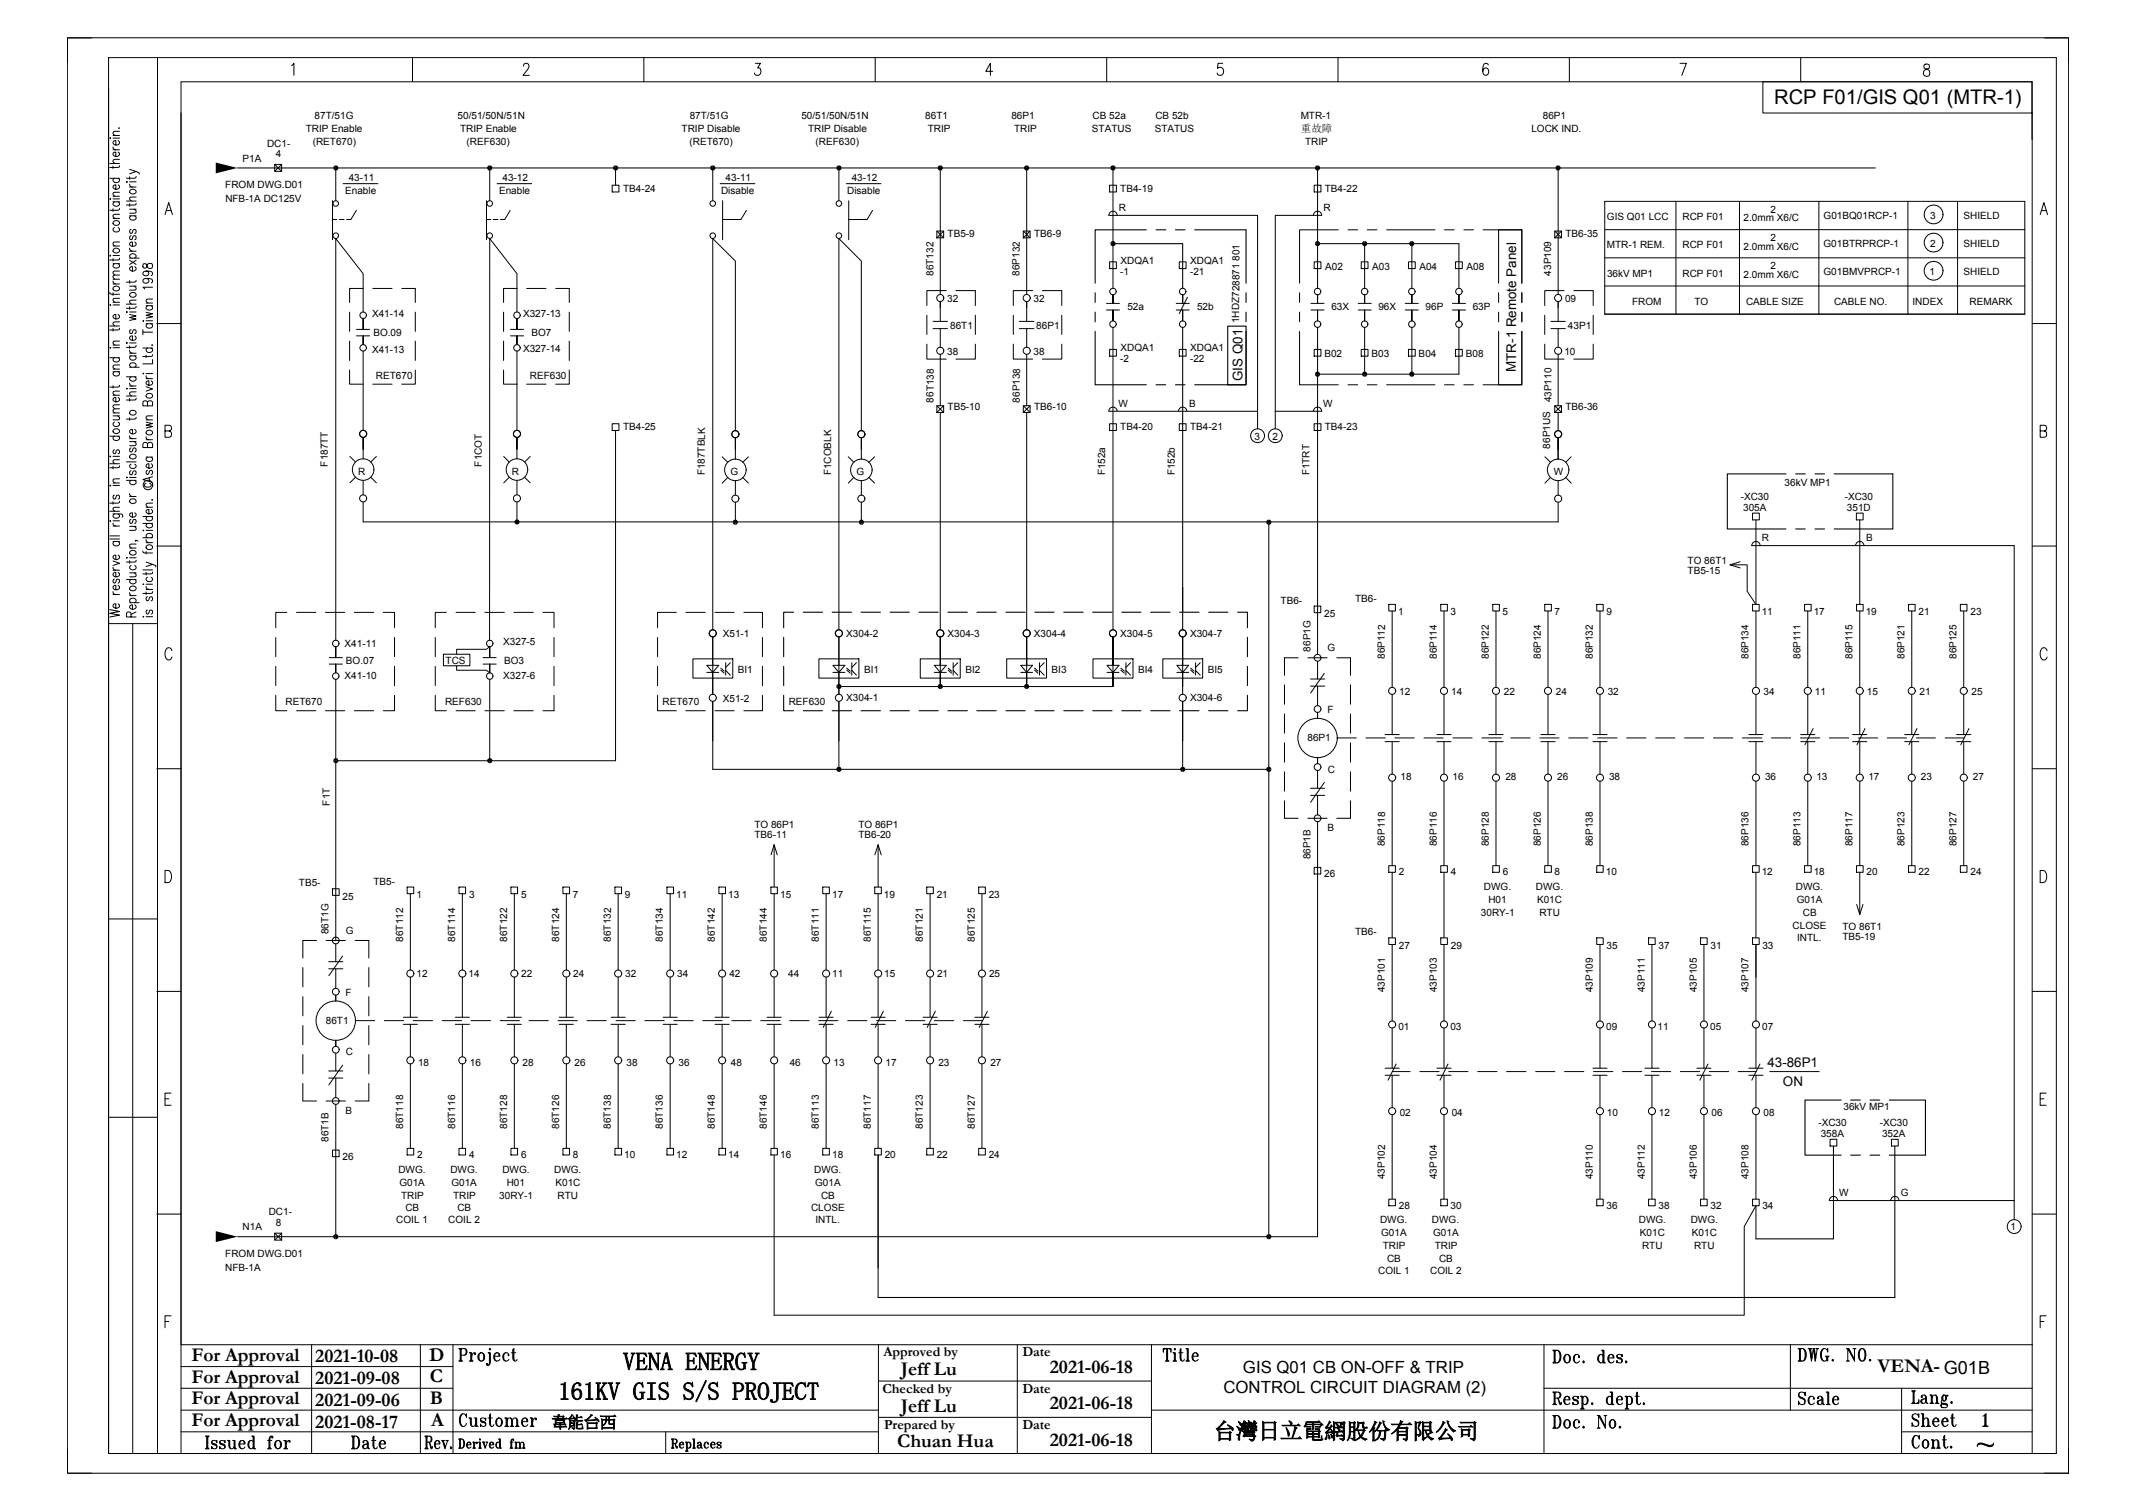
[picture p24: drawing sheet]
<svg xmlns="http://www.w3.org/2000/svg" width="297mm" height="210mm" viewBox="0 0 297 210" stroke-linecap="round" stroke-linejoin="round" font-family="sans-serif">
<defs><g id="words">
<g font-size="3.5">
<text x="86.6" y="190.4">VENA ENERGY</text>
<text x="77.6" y="194.5">161KV GIS S/S PROJECT</text>
</g>
<text font-size="3.1" x="168.8" y="200">台灣日立電網股份有限公司</text>
<text font-size="2.8" x="246.7" y="14.4">RCP F01/GIS Q01 (MTR-1)</text>
<g font-size="2.7">
<text x="26.6" y="189.1">For Approval</text>
<text x="43.8" y="189.3">2021-10-08</text>
<text x="59.7" y="189.1">D</text>
<text x="125.2" y="191.1">Jeff Lu</text>
<text x="146" y="190.8">2021-06-18</text>
<text x="261.1" y="190.7">VENA- G01B</text>
<text x="26.6" y="195.2">For Approval</text>
<text x="26.6" y="192.2">For Approval</text>
<text x="43.8" y="195.4">2021-09-06</text>
<text x="43.8" y="192.3">2021-09-08</text>
<text x="59.8" y="192.1">C</text>
<text x="59.8" y="195.2">B</text>
<text x="125.2" y="196.2">Jeff Lu</text>
<text x="146" y="195.9">2021-06-18</text>
<text x="26.6" y="198.2">For Approval</text>
<text x="43.8" y="198.4">2021-08-17</text>
<text x="59.9" y="198.2">A</text>
<text x="124.8" y="201.1">Chuan Hua</text>
<text x="146" y="200.9">2021-06-18</text>
</g>
<g font-size="2.3">
<text x="172.8" y="190.8">GIS Q01 CB ON-OFF &amp; TRIP</text>
<text x="170.1" y="193.6">CONTROL CIRCUIT DIAGRAM (2)</text>
</g>
<text font-size="2.2" x="76.7" y="198.3">韋能台西</text>
<g font-size="1.9">
<text x="172.7" y="53" transform="rotate(-90 172.7 53)">GIS Q01</text>
<text x="210.8" y="51.7" transform="rotate(-90 210.8 51.7)">MTR-1 Remote Panel</text>
<text x="245.8" y="148.3">43-86P1</text>
<text x="247.9" y="150.9">ON</text>
<text x="122.8" y="188.5">Approved by</text>
<text x="142.2" y="188.5">Date</text>
<text x="122.7" y="193.5">Checked by</text>
<text x="142.2" y="193.5">Date</text>
<text x="122.9" y="198.6">Prepared by</text>
<text x="142.2" y="198.6">Date</text>
</g>
<text font-size="1.5" x="180.9" y="18.4">重故障</text>
<g font-size="1.4">
<text x="43.7" y="16.5">87T/51G</text>
<text x="63.6" y="16.6">50/51/50N/51N</text>
<text x="95.9" y="16.5">87T/51G</text>
<text x="111.4" y="16.5">50/51/50N/51N</text>
<text x="128.6" y="16.5">86T1</text>
<text x="140.6" y="16.5">86P1</text>
<text x="151.9" y="16.5">CB 52a</text>
<text x="160.7" y="16.5">CB 52b</text>
<text x="180.9" y="16.6">MTR-1</text>
<text x="214.5" y="16.5">86P1</text>
<text x="33.7" y="22.4">P1A</text>
<text x="37.1" y="20.4">DC1-</text>
<text x="38.4" y="21.8">4</text>
<text x="42.5" y="18.3">TRIP Enable</text>
<text x="43.5" y="20.1">(RET670)</text>
<text x="64" y="18.4">TRIP Enable</text>
<text x="64.9" y="20.1">(REF630)</text>
<text x="94.8" y="18.3">TRIP Disable</text>
<text x="95.9" y="20.1">(RET670)</text>
<text x="112.4" y="18.4">TRIP Disable</text>
<text x="113.4" y="20.1">(REF630)</text>
<text x="129" y="18.4">TRIP</text>
<text x="141" y="18.4">TRIP</text>
<text x="151.8" y="18.4">STATUS</text>
<text x="160.6" y="18.4">STATUS</text>
<text x="181.5" y="20.1">TRIP</text>
<text x="212.9" y="18.4">LOCK IND.</text>
<text x="31.3" y="26.2">FROM DWG.D01</text>
<text x="31.3" y="28.1">NFB-1A DC125V</text>
<text x="48" y="26.9">Enable</text>
<text x="48.5" y="25.1">43-11</text>
<text x="69.4" y="26.9">Enable</text>
<text x="69.9" y="25.1">43-12</text>
<text x="86.6" y="26.6">TB4-24</text>
<text x="100.3" y="26.9">Disable</text>
<text x="100.9" y="25.1">43-11</text>
<text x="117.8" y="26.9">Disable</text>
<text x="118.4" y="25.1">43-12</text>
<text x="155.6" y="29.3">R</text>
<text x="155.8" y="26.6">TB4-19</text>
<text x="184" y="29.3">R</text>
<text x="184.2" y="26.6">TB4-22</text>
<text x="246.2" y="29.6">2</text>
<text x="131.8" y="32.9">TB5-9</text>
<text x="143.8" y="32.9">TB6-9</text>
<text x="217.7" y="32.9">TB6-35</text>
<text x="223.4" y="34.5">MTR-1 REM.</text>
<text x="223.4" y="30.6">GIS Q01 LCC</text>
<text x="234" y="34.5">RCP F01</text>
<text x="234" y="30.6">RCP F01</text>
<text x="242.4" y="34.7">2.0mm X6/C</text>
<text x="242.4" y="30.7">2.0mm X6/C</text>
<text x="246.2" y="33.5">2</text>
<text x="253.6" y="34.3">G01BTRPRCP-1</text>
<text x="253.6" y="30.4">G01BQ01RCP-1</text>
<text x="268.4" y="30.4">3</text>
<text x="268.4" y="34.3">2</text>
<text x="273" y="34.3">SHIELD</text>
<text x="273" y="30.4">SHIELD</text>
<text x="129.8" y="38.3" transform="rotate(-90 129.8 38.3)">86T132</text>
<text x="131.7" y="42">32</text>
<text x="141.8" y="38.3" transform="rotate(-90 141.8 38.3)">86P132</text>
<text x="143.7" y="42">32</text>
<text x="155.8" y="38.2">-1</text>
<text x="155.8" y="36.7">XDQA1</text>
<text x="165.5" y="38.2">-21</text>
<text x="165.5" y="36.7">XDQA1</text>
<text x="184.3" y="37.5">A02</text>
<text x="190.8" y="37.5">A03</text>
<text x="197.4" y="37.5">A04</text>
<text x="203.9" y="37.5">A08</text>
<text x="215.7" y="38.3" transform="rotate(-90 215.7 38.3)">43P109</text>
<text x="217.6" y="42">09</text>
<text x="223.5" y="38.4">36kV MP1</text>
<text x="233.9" y="38.4">RCP F01</text>
<text x="242.4" y="38.6">2.0mm X6/C</text>
<text x="246.2" y="37.4">2</text>
<text x="253.6" y="38.3">G01BMVPRCP-1</text>
<text x="268.3" y="38.3">1</text>
<text x="273" y="38.3">SHIELD</text>
<text x="51.7" y="44.1">X41-14</text>
<text x="51.9" y="46.6">BO.09</text>
<text x="72.7" y="44.1">X327-13</text>
<text x="73.9" y="46.6">BO7</text>
<text x="132.1" y="45.7">86T1</text>
<text x="144.1" y="45.7">86P1</text>
<text x="156.8" y="43.1">52a</text>
<text x="166.4" y="43.1">52b</text>
<text x="172.3" y="44.9" transform="rotate(-90 172.3 44.9)">1HDZ728871 801</text>
<text x="185.1" y="43.1">63X</text>
<text x="191.7" y="43.1">96X</text>
<text x="198.2" y="43.1">96P</text>
<text x="204.8" y="43.1">63P</text>
<text x="218" y="45.7">43P1</text>
<text x="227" y="42.4">FROM</text>
<text x="235.6" y="42.4">TO</text>
<text x="242.8" y="42.4">CABLE SIZE</text>
<text x="255" y="42.3">CABLE NO.</text>
<text x="265.9" y="42.4">INDEX</text>
<text x="273.9" y="42.4">REMARK</text>
<text x="51.7" y="49.1">X41-13</text>
<text x="52.3" y="52.7">RET670</text>
<text x="72.7" y="48.9">X327-14</text>
<text x="73.7" y="52.7">REF630</text>
<text x="131.7" y="49.4">38</text>
<text x="143.7" y="49.4">38</text>
<text x="155.8" y="50.3">-2</text>
<text x="155.8" y="48.8">XDQA1</text>
<text x="165.5" y="50.3">-22</text>
<text x="165.5" y="48.8">XDQA1</text>
<text x="184.1" y="49.6">B02</text>
<text x="190.7" y="49.6">B03</text>
<text x="197.3" y="49.6">B04</text>
<text x="203.8" y="49.6">B08</text>
<text x="217.5" y="49.4">10</text>
<text x="86.6" y="59.8">TB4-25</text>
<text x="129.8" y="56" transform="rotate(-90 129.8 56)">86T138</text>
<text x="131.8" y="57">TB5-10</text>
<text x="141.8" y="56" transform="rotate(-90 141.8 56)">86P138</text>
<text x="143.8" y="57">TB6-10</text>
<text x="155.5" y="56.5">W</text>
<text x="155.8" y="59.8">TB4-20</text>
<text x="165.3" y="56.5">B</text>
<text x="165.5" y="59.8">TB4-21</text>
<text x="184" y="56.5">W</text>
<text x="184.2" y="59.8">TB4-23</text>
<text x="215.7" y="55.9" transform="rotate(-90 215.7 55.9)">43P110</text>
<text x="217.7" y="57">TB6-36</text>
<text x="45.6" y="64.8" transform="rotate(-90 45.6 64.8)">F187TT</text>
<text x="49.8" y="65.9">R</text>
<text x="67" y="64.8" transform="rotate(-90 67 64.8)">F1COT</text>
<text x="71.2" y="65.9">R</text>
<text x="101.6" y="66">G</text>
<text x="119.1" y="66">G</text>
<text x="174.4" y="61.1">3</text>
<text x="176.9" y="61.1">2</text>
<text x="215.5" y="62.3" transform="rotate(-90 215.5 62.3)">86P1US</text>
<text x="216" y="66">W</text>
<text x="98" y="66.1" transform="rotate(-90 98 66.1)">F187TBLK</text>
<text x="115.6" y="66.1" transform="rotate(-90 115.6 66.1)">F1COBLK</text>
<text x="153.7" y="66.1" transform="rotate(-90 153.7 66.1)">F152a</text>
<text x="163.4" y="66.1" transform="rotate(-90 163.4 66.1)">F152b</text>
<text x="182.1" y="66.1" transform="rotate(-90 182.1 66.1)">F1TRT</text>
<text x="242" y="69.4">-XC30</text>
<text x="242.4" y="71">305A</text>
<text x="248.1" y="67.6">36kV MP1</text>
<text x="256.5" y="69.4">-XC30</text>
<text x="256.8" y="71">351D</text>
<text x="245" y="75.2">R</text>
<text x="259.5" y="75.2">B</text>
<text x="178.1" y="83.9">TB6-</text>
<text x="188.4" y="83.7">TB6-</text>
<text x="234.6" y="78.4">TO 86T1</text>
<text x="234.6" y="79.8">TB5-15</text>
<text x="47.9" y="89.9">X41-11</text>
<text x="70" y="89.6">X327-5</text>
<text x="100.5" y="88.5">X51-1</text>
<text x="117.7" y="88.5">X304-2</text>
<text x="131.8" y="88.5">X304-3</text>
<text x="143.8" y="88.5">X304-4</text>
<text x="155.8" y="88.5">X304-5</text>
<text x="165.5" y="88.5">X304-7</text>
<text x="184.1" y="85.8">25</text>
<text x="194.4" y="85.5">1</text>
<text x="201.7" y="85.5">3</text>
<text x="208.9" y="85.5">5</text>
<text x="216.2" y="85.5">7</text>
<text x="223.4" y="85.5">9</text>
<text x="245" y="85.5">11</text>
<text x="252.2" y="85.5">17</text>
<text x="259.4" y="85.5">19</text>
<text x="266.8" y="85.5">21</text>
<text x="274" y="85.5">23</text>
<text x="47.9" y="94.4">X41-10</text>
<text x="48.1" y="92.3">BO.07</text>
<text x="62" y="92.2">TCS</text>
<text x="70" y="94.4">X327-6</text>
<text x="70.1" y="92.3">BO3</text>
<text x="102.6" y="93.5">BI1</text>
<text x="120.1" y="93.5">BI1</text>
<text x="134.2" y="93.5">BI2</text>
<text x="146.2" y="93.5">BI3</text>
<text x="158.2" y="93.5">BI4</text>
<text x="167.9" y="93.5">BI5</text>
<text x="182.2" y="90.6" transform="rotate(-90 182.2 90.6)">86P1G</text>
<text x="184.6" y="90.5">G</text>
<text x="192.6" y="91.6" transform="rotate(-90 192.6 91.6)">86P112</text>
<text x="199.8" y="91.6" transform="rotate(-90 199.8 91.6)">86P114</text>
<text x="207" y="91.6" transform="rotate(-90 207 91.6)">86P122</text>
<text x="214.2" y="91.6" transform="rotate(-90 214.2 91.6)">86P124</text>
<text x="221.5" y="91.6" transform="rotate(-90 221.5 91.6)">86P132</text>
<text x="243.1" y="91.6" transform="rotate(-90 243.1 91.6)">86P134</text>
<text x="250.4" y="91.6" transform="rotate(-90 250.4 91.6)">86P111</text>
<text x="257.6" y="91.6" transform="rotate(-90 257.6 91.6)">86P115</text>
<text x="264.8" y="91.6" transform="rotate(-90 264.8 91.6)">86P121</text>
<text x="272" y="91.6" transform="rotate(-90 272 91.6)">86P125</text>
<text x="39.7" y="97.9">RET670</text>
<text x="61.9" y="97.9">REF630</text>
<text x="92.1" y="97.9">RET670</text>
<text x="100.5" y="97.6">X51-2</text>
<text x="109.7" y="97.9">REF630</text>
<text x="117.7" y="97.4">X304-1</text>
<text x="165.5" y="97.4">X304-6</text>
<text x="184.6" y="99.1">F</text>
<text x="194.6" y="96.5">12</text>
<text x="201.8" y="96.5">14</text>
<text x="209.1" y="96.5">22</text>
<text x="216.3" y="96.5">24</text>
<text x="223.5" y="96.5">32</text>
<text x="245.2" y="96.5">34</text>
<text x="252.4" y="96.5">11</text>
<text x="259.6" y="96.5">15</text>
<text x="266.9" y="96.5">21</text>
<text x="274.1" y="96.5">25</text>
<text x="181.8" y="102.9">86P1</text>
<text x="184.6" y="107.4">C</text>
<text x="45.9" y="112" transform="rotate(-90 45.9 112)">F1T</text>
<text x="194.7" y="108.4">18</text>
<text x="202" y="108.4">16</text>
<text x="209.3" y="108.4">28</text>
<text x="216.5" y="108.4">26</text>
<text x="223.7" y="108.4">38</text>
<text x="245.4" y="108.4">36</text>
<text x="252.6" y="108.4">13</text>
<text x="259.8" y="108.4">17</text>
<text x="267.1" y="108.4">23</text>
<text x="274.3" y="108.4">27</text>
<text x="104.9" y="115">TO 86P1</text>
<text x="104.9" y="116.5">TB6-11</text>
<text x="119.3" y="115">TO 86P1</text>
<text x="119.3" y="116.5">TB6-20</text>
<text x="182.2" y="119.4" transform="rotate(-90 182.2 119.4)">86P1B</text>
<text x="184.6" y="115.5">B</text>
<text x="192.6" y="117.6" transform="rotate(-90 192.6 117.6)">86P118</text>
<text x="199.8" y="117.6" transform="rotate(-90 199.8 117.6)">86P116</text>
<text x="207" y="117.6" transform="rotate(-90 207 117.6)">86P128</text>
<text x="214.2" y="117.6" transform="rotate(-90 214.2 117.6)">86P126</text>
<text x="221.5" y="117.6" transform="rotate(-90 221.5 117.6)">86P138</text>
<text x="243.1" y="117.6" transform="rotate(-90 243.1 117.6)">86P136</text>
<text x="250.4" y="117.6" transform="rotate(-90 250.4 117.6)">86P113</text>
<text x="257.6" y="117.6" transform="rotate(-90 257.6 117.6)">86P117</text>
<text x="264.8" y="117.6" transform="rotate(-90 264.8 117.6)">86P123</text>
<text x="272" y="117.6" transform="rotate(-90 272 117.6)">86P127</text>
<text x="41.6" y="123.2">TB5-</text>
<text x="47.6" y="125">25</text>
<text x="51.9" y="122.9">TB5-</text>
<text x="57.9" y="124.8">1</text>
<text x="65.2" y="124.8">3</text>
<text x="72.4" y="124.8">5</text>
<text x="79.6" y="124.8">7</text>
<text x="86.9" y="124.8">9</text>
<text x="94" y="124.8">11</text>
<text x="101.2" y="124.8">13</text>
<text x="108.5" y="124.8">15</text>
<text x="115.7" y="124.8">17</text>
<text x="122.9" y="124.8">19</text>
<text x="130.2" y="124.8">21</text>
<text x="137.5" y="124.8">23</text>
<text x="184.1" y="121.9">26</text>
<text x="194.5" y="121.6">2</text>
<text x="201.7" y="121.6">4</text>
<text x="206.3" y="123.7">DWG.</text>
<text x="207" y="125.5">H01</text>
<text x="208.9" y="121.6">6</text>
<text x="213.6" y="123.7">DWG.</text>
<text x="213.7" y="125.5">K01C</text>
<text x="216.2" y="121.6">8</text>
<text x="223.3" y="121.6">10</text>
<text x="245" y="121.6">12</text>
<text x="249.7" y="123.7">DWG.</text>
<text x="249.8" y="125.5">G01A</text>
<text x="252.2" y="121.6">18</text>
<text x="259.5" y="121.6">20</text>
<text x="266.8" y="121.6">22</text>
<text x="274" y="121.6">24</text>
<text x="45.7" y="129.8" transform="rotate(-90 45.7 129.8)">86T1G</text>
<text x="48.1" y="129.8">G</text>
<text x="56.1" y="130.9" transform="rotate(-90 56.1 130.9)">86T112</text>
<text x="63.3" y="130.9" transform="rotate(-90 63.3 130.9)">86T114</text>
<text x="70.5" y="130.9" transform="rotate(-90 70.5 130.9)">86T122</text>
<text x="77.7" y="130.9" transform="rotate(-90 77.7 130.9)">86T124</text>
<text x="84.9" y="130.9" transform="rotate(-90 84.9 130.9)">86T132</text>
<text x="92.2" y="130.9" transform="rotate(-90 92.2 130.9)">86T134</text>
<text x="99.4" y="130.9" transform="rotate(-90 99.4 130.9)">86T142</text>
<text x="106.6" y="130.9" transform="rotate(-90 106.6 130.9)">86T144</text>
<text x="113.9" y="130.9" transform="rotate(-90 113.9 130.9)">86T111</text>
<text x="121.1" y="130.9" transform="rotate(-90 121.1 130.9)">86T115</text>
<text x="128.3" y="130.9" transform="rotate(-90 128.3 130.9)">86T121</text>
<text x="135.5" y="130.9" transform="rotate(-90 135.5 130.9)">86T125</text>
<text x="188.4" y="130">TB6-</text>
<text x="194.5" y="131.9">27</text>
<text x="201.7" y="131.9">29</text>
<text x="205.9" y="127.3">30RY-1</text>
<text x="214" y="127.3">RTU</text>
<text x="223.4" y="131.9">35</text>
<text x="230.6" y="131.9">37</text>
<text x="237.8" y="131.9">31</text>
<text x="245.1" y="131.9">33</text>
<text x="249.3" y="129.1">CLOSE</text>
<text x="249.9" y="130.7">INTL.</text>
<text x="250.7" y="127.3">CB</text>
<text x="256.2" y="129.2">TO 86T1</text>
<text x="256.2" y="130.7">TB5-19</text>
<text x="57.9" y="135.8">12</text>
<text x="65.1" y="135.8">14</text>
<text x="72.5" y="135.8">22</text>
<text x="79.7" y="135.8">24</text>
<text x="86.9" y="135.8">32</text>
<text x="94.1" y="135.8">34</text>
<text x="101.4" y="135.8">42</text>
<text x="109.6" y="135.8">44</text>
<text x="115.7" y="135.8">11</text>
<text x="123" y="135.8">15</text>
<text x="130.3" y="135.8">21</text>
<text x="137.5" y="135.8">25</text>
<text x="192.6" y="137.9" transform="rotate(-90 192.6 137.9)">43P101</text>
<text x="199.8" y="137.9" transform="rotate(-90 199.8 137.9)">43P103</text>
<text x="221.5" y="137.9" transform="rotate(-90 221.5 137.9)">43P109</text>
<text x="228.7" y="137.9" transform="rotate(-90 228.7 137.9)">43P111</text>
<text x="235.9" y="137.9" transform="rotate(-90 235.9 137.9)">43P105</text>
<text x="243.1" y="137.9" transform="rotate(-90 243.1 137.9)">43P107</text>
<text x="45.3" y="142.4">86T1</text>
<text x="48" y="138.4">F</text>
<text x="194.4" y="143.2">01</text>
<text x="201.7" y="143.2">03</text>
<text x="223.3" y="143.2">09</text>
<text x="230.5" y="143.2">11</text>
<text x="237.8" y="143.2">05</text>
<text x="245" y="143.2">07</text>
<text x="48.1" y="146.7">C</text>
<text x="58.1" y="148.2">18</text>
<text x="65.3" y="148.2">16</text>
<text x="72.7" y="148.2">28</text>
<text x="79.9" y="148.2">26</text>
<text x="87.1" y="148.2">38</text>
<text x="94.3" y="148.2">36</text>
<text x="101.6" y="148.2">48</text>
<text x="109.8" y="148.2">46</text>
<text x="115.9" y="148.2">13</text>
<text x="123.1" y="148.2">17</text>
<text x="130.5" y="148.2">23</text>
<text x="137.7" y="148.2">27</text>
<text x="48.1" y="154.8">B</text>
<text x="194.6" y="155">02</text>
<text x="201.9" y="155">04</text>
<text x="223.4" y="155">10</text>
<text x="230.7" y="155">12</text>
<text x="238" y="155">06</text>
<text x="245.2" y="155">08</text>
<text x="256.3" y="154.3">36kV MP1</text>
<text x="45.7" y="158.7" transform="rotate(-90 45.7 158.7)">86T1B</text>
<text x="47.6" y="161.2">26</text>
<text x="56.1" y="156.9" transform="rotate(-90 56.1 156.9)">86T118</text>
<text x="58" y="160.9">2</text>
<text x="63.3" y="156.9" transform="rotate(-90 63.3 156.9)">86T116</text>
<text x="65.3" y="160.9">4</text>
<text x="70.5" y="156.9" transform="rotate(-90 70.5 156.9)">86T128</text>
<text x="72.4" y="160.9">6</text>
<text x="77.7" y="156.9" transform="rotate(-90 77.7 156.9)">86T126</text>
<text x="79.7" y="160.9">8</text>
<text x="84.9" y="156.9" transform="rotate(-90 84.9 156.9)">86T138</text>
<text x="86.8" y="160.9">10</text>
<text x="92.2" y="156.9" transform="rotate(-90 92.2 156.9)">86T136</text>
<text x="94" y="160.9">12</text>
<text x="99.4" y="156.9" transform="rotate(-90 99.4 156.9)">86T148</text>
<text x="101.2" y="160.9">14</text>
<text x="106.6" y="156.9" transform="rotate(-90 106.6 156.9)">86T146</text>
<text x="108.5" y="160.9">16</text>
<text x="113.9" y="156.9" transform="rotate(-90 113.9 156.9)">86T113</text>
<text x="115.7" y="160.9">18</text>
<text x="121.1" y="156.9" transform="rotate(-90 121.1 156.9)">86T117</text>
<text x="123" y="160.9">20</text>
<text x="128.3" y="156.9" transform="rotate(-90 128.3 156.9)">86T123</text>
<text x="130.2" y="160.9">22</text>
<text x="135.5" y="156.9" transform="rotate(-90 135.5 156.9)">86T127</text>
<text x="137.5" y="160.9">24</text>
<text x="252.8" y="156.5">-XC30</text>
<text x="253.2" y="158">358A</text>
<text x="261.4" y="156.5">-XC30</text>
<text x="261.7" y="158">352A</text>
<text x="55.4" y="163">DWG.</text>
<text x="55.5" y="164.8">G01A</text>
<text x="55.8" y="166.6">TRIP</text>
<text x="62.6" y="163">DWG.</text>
<text x="62.8" y="164.8">G01A</text>
<text x="63" y="166.6">TRIP</text>
<text x="69.4" y="166.6">30RY-1</text>
<text x="69.8" y="163">DWG.</text>
<text x="70.5" y="164.8">H01</text>
<text x="77.1" y="163">DWG.</text>
<text x="77.2" y="164.8">K01C</text>
<text x="77.5" y="166.6">RTU</text>
<text x="113.2" y="163">DWG.</text>
<text x="113.3" y="164.8">G01A</text>
<text x="114.2" y="166.6">CB</text>
<text x="192.6" y="163.9" transform="rotate(-90 192.6 163.9)">43P102</text>
<text x="194.5" y="168">28</text>
<text x="199.8" y="163.9" transform="rotate(-90 199.8 163.9)">43P104</text>
<text x="201.7" y="168">30</text>
<text x="221.5" y="163.9" transform="rotate(-90 221.5 163.9)">43P110</text>
<text x="223.4" y="168">36</text>
<text x="228.7" y="163.9" transform="rotate(-90 228.7 163.9)">43P112</text>
<text x="230.6" y="168">38</text>
<text x="235.9" y="163.9" transform="rotate(-90 235.9 163.9)">43P106</text>
<text x="237.8" y="168">32</text>
<text x="243.1" y="163.9" transform="rotate(-90 243.1 163.9)">43P108</text>
<text x="245.1" y="168">34</text>
<text x="255.7" y="166.2">W</text>
<text x="264.3" y="166.2">G</text>
<text x="33.7" y="171">N1A</text>
<text x="37.4" y="168.9">DC1-</text>
<text x="38.3" y="170.4">8</text>
<text x="55.1" y="170">COIL 1</text>
<text x="56.4" y="168.4">CB</text>
<text x="62.3" y="170">COIL 2</text>
<text x="63.6" y="168.4">CB</text>
<text x="112.8" y="168.4">CLOSE</text>
<text x="113.4" y="170">INTL.</text>
<text x="191.9" y="170">DWG.</text>
<text x="192" y="171.8">G01A</text>
<text x="192.3" y="173.7">TRIP</text>
<text x="199.1" y="170">DWG.</text>
<text x="199.3" y="171.8">G01A</text>
<text x="199.5" y="173.7">TRIP</text>
<text x="227.9" y="170">DWG.</text>
<text x="228" y="171.8">K01C</text>
<text x="228.3" y="173.7">RTU</text>
<text x="235.1" y="170">DWG.</text>
<text x="235.3" y="171.8">K01C</text>
<text x="235.6" y="173.7">RTU</text>
<text x="279.5" y="171">1</text>
<text x="31.3" y="174.7">FROM DWG.D01</text>
<text x="31.3" y="176.6">NFB-1A</text>
<text x="191.6" y="177.1">COIL 1</text>
<text x="192.9" y="175.4">CB</text>
<text x="198.9" y="177.1">COIL 2</text>
<text x="200.1" y="175.4">CB</text>
</g>
</g></defs>
<g fill="none" stroke="#000" stroke-width=".14">
<path d="M9.4 5.3h278.2v199.5h-278.2zM12.7 5.3h-3.3v3.3M15.1 8h270.8v194h-270.8zM15.3 19.1v.1zM15.7 19.2h.9M15.7 18.8h.9M16.4 19.5a.31 .31 0 0 1 .2 .3 .31 .31 0 0 1-.2 .3l-.2 .1a.36 .36 0 0 1-.4-.1 .36 .36 0 0 1 0-.5l.3-.1v.7M16.6 17.8h-.1M16.6 18.3h-.8l-.1 .3 .3 .2M21.9 8v193.9M40.5 9.1l.4-.3v1.7M57.4 8v3.4"/>
<path d="M72.8 9.2v-.2l.2-.2h.3l.2 .2a.62 .62 0 0 1-.1 .7l-.7 .8h.9M89.5 8v3.4M105 8.8h.7l-.3 .6a.52 .52 0 0 1 .4 .6 .52 .52 0 0 1-.6 .5l-.2-.1-.1-.3M121.7 8v3.4M138 9.9h-.9l.6-1.1v1.7M153.9 8v3.4M170 8.8h-.6l-.1 .7a.52 .52 0 0 1 .7 .1 .52 .52 0 0 1 0 .7 .52 .52 0 0 1-.7 0l-.1-.2M186 8v3.4M206.9 9v-.1l-.3-.1a.91 .91 0 0 0-.4 1.1v.3a.38 .38 0 0 0 .4 .3 .38 .38 0 0 0 .3-.3 .48 .48 0 0 0 0-.5 .48 .48 0 0 0-.5-.2l-.2 .4M218.2 8v3.4M233.6 8.8h.9l-.7 1.7M245.1 11.4h37.4v4.3h-37.4z"/>
<path d="M250.4 8v3.4M267.6 9a.37 .37 0 0 0 .1 .5 .56 .56 0 0 1 .6 .4 .56 .56 0 0 1-.3 .7 .49 .49 0 0 1-.6-.4 .49 .49 0 0 1 .4-.6l.3-.1a.37 .37 0 0 0 .1-.5l-.2-.1zM282.5 11.3v8.1M282.6 11.4h-257.4v190.6M282.6 15.7v186.3M284.3 5.3h3.3v3.3M15.3 35.5h.1zM15.3 24.8h1.3M15.3 22.7h1.3M15.3 27.6v.1zM15.7 23.1v.3M15.7 29v.4"/>
<path d="M15.7 35.9v.4M15.7 36.6h.9M15.7 35.5h.9M15.7 28h.9M15.7 27.6h.9M15.7 39.1a.36 .36 0 0 0 .4 .4M15.7 20.4a.36 .36 0 0 0 .4 .4M15.7 39.5h.9M15.7 38.8h.9M15.7 34.2h.9M15.7 30.4h.9M15.7 27.3h.9"/>
<path d="M15.7 20.8h.9M15.8 39.9a.43 .43 0 0 1 .5-.1 .43 .43 0 0 1 .3 .5 .43 .43 0 0 1-.6 .1 .43 .43 0 0 1-.2-.5zM15.8 34.7a.42 .42 0 0 1 .5-.2 .42 .42 0 0 1 .3 .5 .42 .42 0 0 1-.6 .2 .42 .42 0 0 1-.2-.5zM15.8 30.8a.43 .43 0 0 1 .5-.2 .43 .43 0 0 1 .3 .6 .43 .43 0 0 1-.6 .1 .43 .43 0 0 1-.2-.5zM15.9 36.6a.29 .29 0 0 0-.2 .3 .29 .29 0 0 0 .2 .3 .41 .41 0 0 0 .5 0 .41 .41 0 0 0 .2-.4l-.2-.2M15.9 31.6a.31 .31 0 0 0-.2 .3 .31 .31 0 0 0 .2 .3h.2a.36 .36 0 0 0 .4-.1 .36 .36 0 0 0 .1-.4l-.2-.1M15.9 28l-.1 .2a.44 .44 0 0 0 .3 .5 .44 .44 0 0 0 .5-.3v-.2l-.2-.2M15.9 24.8a.29 .29 0 0 0-.2 .3 .29 .29 0 0 0 .2 .2l.2 .1a.36 .36 0 0 0 .4-.1 .36 .36 0 0 0 .1-.4l-.2-.1M16.4 25.7a.29 .29 0 0 1 .2 .3 .29 .29 0 0 1-.2 .3h-.2a.36 .36 0 0 1-.4-.1 .36 .36 0 0 1 0-.4l.3-.1v.6M16.4 21.1a.29 .29 0 0 1 .2 .3 .29 .29 0 0 1-.2 .3h-.2a.36 .36 0 0 1-.4-.1 .36 .36 0 0 1 0-.4l.3-.1v.6M16.6 35.9v.2h-.2h-1.1M16.6 29v.2h-.2h-1.1"/>
<path d="M16.6 23v.2l-.2 .1h-1.1M16.6 38.2l-.8 .1-.1 .2 .3 .3M16.6 37.7h-.8l-.1 .3 .3 .2M16.6 33.6l-.8 .1-.1 .2 .3 .3M16.6 29.8h-.8l-.1 .3 .3 .3M16.6 26.7l-.8 .1-.1 .2 .3 .3M16.6 22.1l-.8 .1-.1 .3 .3 .2M17.6 25.3h.1zM17.6 27.9h1.3M18 23.5l.9 .3-.9 .4M18 24.6v.3M18 28.3v.4"/>
<path d="M18 39v.4M18 39.8h.9M18 35.9h1.4M18 30h.9M18 29.1h.9M18 25.3h.9M18 36.2l.9 .6M18 34.9h.9M18 26h.9M18 34.5a.39 .39 0 0 0 .4 .4M18 25.6a.36 .36 0 0 0 .4 .4M18.1 26.5a.42 .42 0 0 1 .5-.2 .42 .42 0 0 1 .3 .5 .42 .42 0 0 1-.6 .2 .42 .42 0 0 1-.2-.5z"/>
<path d="M18.2 35.9l-.1-.1a.44 .44 0 0 1 .3-.6 .44 .44 0 0 1 .5 .3v.2l-.2 .2M18.2 32.8a.29 .29 0 0 0-.2 .2 .29 .29 0 0 0 .2 .3h.1l.2-.5h.2a.29 .29 0 0 1 .2 .2 .29 .29 0 0 1-.2 .3M18.2 31.9a.31 .31 0 0 0-.2 .3 .31 .31 0 0 0 .2 .3l.2-.2 .1-.4h.2a.31 .31 0 0 1 .2 .3 .31 .31 0 0 1-.2 .3M18.2 30l-.1 .1a.44 .44 0 0 0 .3 .5 .44 .44 0 0 0 .5-.2v-.2l-.2-.2M18.7 39.8l.2 .2v.3h-.9M18.7 29.1l.2 .2v.3h-.9M18.7 37.1a.31 .31 0 0 1 .2 .2 .31 .31 0 0 1-.2 .3l-.2 .1a.36 .36 0 0 1-.4-.1 .36 .36 0 0 1 0-.4l.3-.1v.6M18.7 33.6l.2 .1a.44 .44 0 0 1-.3 .6 .44 .44 0 0 1-.6-.3l.2-.3 .2-.1v.6M18.9 39v.1l-.2 .1h-1.1M18.9 28.2v.3h-.2h-1.1M18.9 24.5v.2l-.2 .1h-1.1M18.9 23.8l.5 .2v.2"/>
<path d="M18.9 36.2l-.9 .6M18.9 27.4h-.8l-.1 .3 .3 .2M19.9 36.7a.34 .34 0 0 0 0 .4 .34 .34 0 0 0 .3 .2l.1-.1a.54 .54 0 0 1 .3-.5 .54 .54 0 0 1 .5 0 .43 .43 0 0 1-.3 .6 .43 .43 0 0 1-.4-.5l-.2-.2zM20.3 38.7a.35 .35 0 0 1 .4 .4 .39 .39 0 0 1-.6 .3 .39 .39 0 0 1 0-.7h.2a.63 .63 0 0 1 .9 .4l-.2 .2M20.3 37.7a.35 .35 0 0 1 .4 .3 .39 .39 0 0 1-.6 .4 .39 .39 0 0 1 0-.7h.2a.63 .63 0 0 1 .9 .4l-.2 .2M21.2 39.9h-1.3l.2 .3M22.9 29.8l.6-1.6 .5 1.6M23.1 29.3h.7M33 23.3h227.8M38.2 22.9l1 .9M39.2 22.9h-1v.9h1M39.2 22.9v.9"/>
<path d="M39.2 22.9l-1 .9M46.2 30.5h.6M46.2 27.9v5.4M46.7 23.3v4.6M47.2 30.5h.6M47.7 25.5h4.8M49.6 29.2l-.8 1.3h-.6M67.6 30.5h.6M67.6 27.9v5.4M68.1 23.3v4.6M68.6 30.5h.6M69.1 25.5h4.8"/>
<path d="M70.9 29.2l-.7 1.3h-.6M85.1 25.7h1v1h-1zM85.6 23.3v2.4M99.1 23.3v4.6M100.1 25.5h4.9M100.5 27.9v5.4M103.8 29.2l-.8 1.3h-2.5M116.6 23.3v4.6M117.7 25.5h4.8M118 27.9v5.4M121.3 29.2l-.7 1.3h-2.6M130.3 32.1h.9v1h-.9z"/>
<path d="M130.3 32.1l.9 1M130.7 23.3v17.6M131.2 32.1l-.9 1M142.3 32.1h.9v1h-.9zM142.3 32.1l.9 1M142.8 23.3v17.6M143.2 32.1l-.9 1M154.3 36.4h.9v.9h-.9zM154.3 25.7h.9v1h-.9zM154.8 23.3v16.8M155.3 29.9a.58 .58 0 0 0-.5-.5 .58 .58 0 0 0-.6 .5h20.7v29.7M164 36.4h.9v.9h-.9z"/>
<path d="M182.6 29.9a.58 .58 0 0 1 .6-.5 .58 .58 0 0 1 .6 .5h-6.5v29.7M182.7 36.4h1v.9h-1zM182.7 25.7h1v1h-1zM183.2 23.3v16.8M183.2 33.9h19.7v6.2M186.1 31.9h-5.4v7.5M187.4 31.9h1.4M189.3 36.4h.9v.9h-.9zM189.7 33.9v6.2M190.1 31.9h1.4M192.8 31.9h6.7M195.8 36.4h1v.9h-1z"/>
<path d="M196.3 33.9v6.2M200.8 31.9h1.4M202.4 36.4h.9v.9h-.9zM203.5 31.9h1.4M206.2 31.9h5.4v7.5v-7.5h-3.2v7.5M216.2 32.1h.9v1h-.9zM216.2 32.1l.9 1M216.7 23.3v17.6M217.1 32.1l-.9 1M223.1 39.7h58.4M223.1 28h58.4v15.7h-58.4zM223.1 35.8h58.4"/>
<path d="M223.1 31.9h58.4M233 28v15.7M241.9 28v15.7M252.9 28v15.7M265.3 28v15.7M272.2 28v15.7M283.7 29.8l.5-1.6 .5 1.6M283.9 29.3h.6M15.3 48.3h.1zM15.3 42.4h.1zM15.3 40.6v.2l.2 .1h1.1M15.3 49.7h1.3"/>
<path d="M15.3 45.3h1.3M15.7 40.7v.4M15.7 45.7v.3M15.7 53.6v.3M15.7 57.8h.9M15.7 51.7h.9M15.7 48.3h.9M15.7 42.4h.9M15.7 57.4h.9M15.7 54.9h.9M15.7 51.3h.9M15.7 48h.9"/>
<path d="M15.7 42h.9M15.8 59.7a.43 .43 0 0 1 .5-.1 .43 .43 0 0 1 .3 .5 .43 .43 0 0 1-.6 .2 .43 .43 0 0 1-.2-.6zM15.9 58.7a.29 .29 0 0 0-.2 .3 .29 .29 0 0 0 .2 .2l.2 .1a.36 .36 0 0 0 .4-.1 .36 .36 0 0 0 .1-.4l-.2-.1M15.9 51.7a.29 .29 0 0 0-.2 .2 .29 .29 0 0 0 .2 .3l.2 .1a.36 .36 0 0 0 .4-.1 .36 .36 0 0 0 .1-.5h-.2M15.9 49.7a.29 .29 0 0 0-.2 .3 .29 .29 0 0 0 .2 .3h.2a.36 .36 0 0 0 .4-.1 .36 .36 0 0 0 .1-.4l-.2-.1M16.4 57.8l.2 .3v.2l-.9 .1M16.4 55.2a.29 .29 0 0 1 .2 .3 .29 .29 0 0 1-.2 .3 .41 .41 0 0 1-.5 0 .41 .41 0 0 1-.1-.5l.3-.1v.7M16.4 43.7a.31 .31 0 0 1 .2 .3 .31 .31 0 0 1-.2 .3h-.2a.36 .36 0 0 1-.4-.1 .36 .36 0 0 1 0-.4l.3-.1v.6M16.6 53.5v.3h-.2h-1.1M16.6 45.6v.2l-.2 .1h-1.1M16.6 56.8l-.8 .1-.1 .2 .3 .3M16.6 56.3h-.8l-.1 .3 .3 .2"/>
<path d="M16.6 54.4h-.8l-.1 .3 .3 .2M16.6 50.7l-.8 .1-.1 .2 .3 .3M16.6 47.4h-.8l-.1 .3 .3 .3M16.6 44.7l-.8 .1-.1 .3 .3 .2M16.6 41.5h-.8l-.1 .3 .3 .2M17.6 52.4h1.3M17.6 55h1.3M17.6 42.3h1.3M17.6 53.9v.2zM17.6 47.6v.1zM17.6 43.3v.1zM18 43.7l.9 .2-.9 .2 .9 .2-.9 .2"/>
<path d="M18 42.6v.4M18 48.1v.3M18 55.4v.3M18 58.1v.3M18 54h.9M18 51h1.4M18 49.5h.9M18 47.7h.9M18 43.4h.9M18 53.6h.9M18 49.1h.9M18 53.2a.36 .36 0 0 0 .4 .4"/>
<path d="M18 48.7a.36 .36 0 0 0 .4 .4M18.1 57.2a.43 .43 0 0 1 .5-.2 .43 .43 0 0 1 .3 .5 .43 .43 0 0 1-.6 .2 .43 .43 0 0 1-.2-.5zM18.1 40.8a.43 .43 0 0 1 .5-.2 .43 .43 0 0 1 .3 .6 .43 .43 0 0 1-.6 .1 .43 .43 0 0 1-.2-.5zM18.2 52.4a.29 .29 0 0 0-.2 .2 .29 .29 0 0 0 .2 .3 .41 .41 0 0 0 .5 0 .41 .41 0 0 0 .2-.4l-.2-.1M18.2 51a.31 .31 0 0 1-.2-.2 .31 .31 0 0 1 .2-.3l.2-.1a.36 .36 0 0 1 .4 .1 .36 .36 0 0 1 .1 .4l-.2 .1M18.2 49.5a.29 .29 0 0 0-.2 .2 .29 .29 0 0 0 .2 .3l.2 .1a.36 .36 0 0 0 .4-.1 .36 .36 0 0 0 .1-.5h-.2M18.2 45.8a.32 .32 0 0 0-.1 .5h.2l.2-.4 .2-.1a.32 .32 0 0 1 .2 .5l-.2 .1M18.7 59.7a.31 .31 0 0 1 .2 .3 .31 .31 0 0 1-.2 .3h-.2a.36 .36 0 0 1-.4-.1 .36 .36 0 0 1 0-.4l.3-.1v.6M18.7 46.7a.31 .31 0 0 1 .2 .3 .31 .31 0 0 1-.2 .3h-.2a.36 .36 0 0 1-.4-.1 .36 .36 0 0 1 0-.4l.3-.1v.6M18.9 58v.2h-.2h-1.1M18.9 55.3v.3h-.2h-1.1M18.9 48v.2l-.2 .1h-1.1"/>
<path d="M18.9 42.6v.2h-.2h-1.1M18.9 54.5h-.8l-.1 .3 .3 .2M18.9 41.7l-.8 .1-.1 .2 .3 .3M19.9 44.6h.1zM19.9 48.4h1.3M19.9 46.2h1.3M19.9 45.8v.7M19.9 51.9v.1zM20.3 58.7l.9 .2-.9 .2 .9 .2-.9 .2M20.3 53.8l.9 .3-.9 .3M20.3 43.4l.9 .2-.9 .2 .9 .2-.9 .2M20.3 49.4v.3"/>
<path d="M20.3 51.9h.9M20.3 45h.9M20.3 44.6h.9M20.3 42.5h.9M20.3 58.4h.9M20.3 52.6h.9M20.3 42.1h.9M20.3 52.2a.36 .36 0 0 0 .4 .4M20.4 59.9a.43 .43 0 0 1 .5-.1 .43 .43 0 0 1 .2 .5 .43 .43 0 0 1-.5 .2 .43 .43 0 0 1-.2-.6zM20.4 54.8a.43 .43 0 0 1 .5-.1 .43 .43 0 0 1 .2 .5 .43 .43 0 0 1-.5 .2 .43 .43 0 0 1-.2-.6zM20.5 56l.1-.3h.5l.1 .3v.4h-1.3v-.4a.33 .33 0 0 1 .3-.3 .33 .33 0 0 1 .3 .3v.4M20.5 48.4a.31 .31 0 0 0-.2 .3 .31 .31 0 0 0 .2 .2l.2 .1a.36 .36 0 0 0 .4-.1 .36 .36 0 0 0 0-.4l-.1-.1"/>
<path d="M20.5 45a.31 .31 0 0 0-.2 .3 .31 .31 0 0 0 .2 .3h.2a.36 .36 0 0 0 .4-.1 .36 .36 0 0 0 0-.4l-.1-.1M20.5 42.5a.29 .29 0 0 0-.2 .3 .29 .29 0 0 0 .2 .2 .41 .41 0 0 0 .5 .1 .41 .41 0 0 0 .1-.5l-.1-.1M21 52.9a.31 .31 0 0 1 .2 .3 .31 .31 0 0 1-.2 .3h-.2a.36 .36 0 0 1-.4-.1 .36 .36 0 0 1 0-.4l.3-.1v.6M21.1 47.9v.1M21.2 50v.6h-1.3M21.2 49.3l-.1 .2h-.1h-1.1M21.2 57.8h-.8l-.1 .3 .3 .3M21.2 41.6h-.8l-.1 .3 .3 .2M21.8 45h3.4M22.9 59.9h.6a.4 .4 0 0 0 .4-.4 .4 .4 0 0 0-.4-.4h-.6v1.7h.6a.45 .45 0 0 0 .4-.5 .45 .45 0 0 0-.4-.4M48.6 51.4v2h1.9M48.6 43.4v2.7"/>
<path d="M48.6 47.4v2.7M49.6 45.8h1.8M49.6 46.7h1.8M50.5 43.4v-5.4l-3.8-4.8v55.8M50.5 44.3v1.5v-1.5M50.5 46.7v1.2v-1.2M50.5 48.8v11M50.5 40.1h-1.9v1.9M51.8 40.1h2.7M51.8 53.4h2.7M55.9 40.1h1.8v1.9M57.7 51.4v2h-1.8"/>
<path d="M57.7 43.4v2.7M57.7 47.4v2.7M70 43.4v2.7M70 47.4v2.7M70 51.4v2h1.9M71 45.8h1.8M71 46.7h1.8M71.9 44.3v1.5v-1.5M71.9 46.7v1.2v-1.2M71.9 48.8v11M71.9 43.4v-5.4l-3.8-4.8v55.8M71.9 40.1h-1.9v1.9"/>
<path d="M73.2 53.4h2.7M73.2 40.1h2.7M77.3 40.1h1.9v1.9M79.2 51.4v2h-1.9M79.2 43.4v2.7M79.2 47.4v2.7M85.1 58.9h1v.9h-1zM85.6 59.8v45.9h-38.7M102.3 59.9v-23.6l-3.2-3.1v54.3M119.8 59.9v-23.6l-3.2-3.1v54.3M128.9 47.8v2.1h2.7M128.9 43.8v2.7"/>
<path d="M129.7 45.7h2M129.7 44.7h2M130.3 56.4h.9v.9h-.9zM130.3 56.4l.9 .9M130.7 41.9v2.8M130.7 45.7v2.5M130.7 49.2v7.2M130.7 57.3v30.2M131.2 56.4l-.9 .9M131.6 40.4h-2.7v2.1M132.9 40.4h2.7v2.1M135.6 47.8v2.1h-2.7"/>
<path d="M135.6 43.8v2.7M140.9 47.8v2.1h2.7M140.9 43.8v2.7M141.7 45.7h2.1M141.7 44.7h2.1M142.3 56.4h.9v.9h-.9zM142.3 56.4l.9 .9M142.8 41.9v2.8M142.8 45.7v2.5M142.8 49.2v7.2M142.8 57.3v30.2M143.2 56.4l-.9 .9"/>
<path d="M143.6 40.4h-2.7v2.1M144.9 40.4h2.7v2.1M147.6 47.8v2.1h-2.7M147.6 43.8v2.7M153.9 43.1h1.8M153.9 42.2h1.8M154.3 48.6h.9v.9h-.9zM154.3 58.9h.9v.9h-.9zM154.8 44.6v-1.5v1.5M154.8 42.2v-1.2v1.2M154.8 41v.5M154.8 45.5v42"/>
<path d="M155.3 57.2a.58 .58 0 0 0-.5-.6 .58 .58 0 0 0-.6 .6h20.7M163.5 43.1h1.9M163.5 42.2h1.9M163.9 57.2a.58 .58 0 0 1 .5-.6 .58 .58 0 0 1 .6 .6M164 48.6h.9v.9h-.9zM164 58.9h.9v.9h-.9zM164.4 44.6v-1.5v1.5M164.4 42.2v-1.2v1.2M164.4 41v.5M165.1 41.3l-1.1 2.3M180.7 46.1v7.4h5.4M180.7 40.7v1.3"/>
<path d="M180.7 43.4v1.3M182.3 43.1h1.8M182.3 42.2h1.8M182.6 57.2a.58 .58 0 0 1 .6-.6 .58 .58 0 0 1 .6 .6h-6.5M182.7 48.6h1v.9h-1zM182.7 58.9h1v.9h-1zM183.2 44.6v-1.5v1.5M183.2 42.2v-1.2v1.2M183.2 41v.5M183.2 45.5v45.4M187.4 53.5h1.4M188.8 43.1h1.9"/>
<path d="M188.8 42.2h1.9M189.3 48.6h.9v.9h-.9zM189.7 44.6v-1.5v1.5M189.7 42.2v-1.2v1.2M189.7 45.5v6.5M190.1 53.5h1.4M192.8 53.5h6.7M195.4 43.1h1.8M195.4 42.2h1.8M195.8 48.6h1v.9h-1zM196.3 44.6v-1.5v1.5M196.3 42.2v-1.2v1.2"/>
<path d="M196.3 45.5v6.5M200.8 53.5h1.4M202 43.1h1.8M202 42.2h1.8M202.4 48.6h.9v.9h-.9zM202.9 44.6v-1.5v1.5M202.9 42.2v-1.2v1.2M202.9 45.5v6.5h-19.7M203.5 53.5h1.4M208.4 40.7v1.3M208.4 43.4v1.3M208.4 46.1v7.4h3.2v-7.4v7.4h-5.4"/>
<path d="M211.6 40.7v1.3M211.6 43.4v1.3M214.8 47.8v2.1h2.7M214.8 43.8v2.7M215.6 45.7h2.1M215.6 44.7h2.1M216.2 56.4h.9v.9h-.9zM216.2 56.4l.9 .9M216.7 41.9v2.8M216.7 45.7v2.5M216.7 49.2v7.2M217.1 56.4l-.9 .9"/>
<path d="M217.5 40.4h-2.7v2.1M218.8 40.4h2.7v2.1M221.5 47.8v2.1h-2.7M221.5 43.8v2.7M282.6 45h3.3M283.7 59.9h.6a.4 .4 0 0 0 .3-.4 .4 .4 0 0 0-.3-.4h-.6v1.7h.6a.45 .45 0 0 0 .3-.5 .45 .45 0 0 0-.3-.4M15.3 72.4h.1zM15.3 67.5h.1zM15.3 63.4h.1zM15.3 60.6h1.3M15.3 74.9h1.3M15.3 74.5h1.3"/>
<path d="M15.3 71.1h1.3M15.3 64.4h1.3M15.7 78l.9 .3-.9 .3M15.7 71.4l1.2 .1 .2 .1-.1 .3M15.7 75.3h.9M15.7 72.4h.9M15.7 64.8v.4M15.7 69.7v.4M15.7 67.5h.9M15.7 63.4h.9M15.7 78.8a.36 .36 0 0 0 .4 .4M15.7 72.7a.36 .36 0 0 0 .4 .4"/>
<path d="M15.7 79.2h.9M15.7 73.1h.9M15.7 67.1h.9M15.9 75.3a.31 .31 0 0 0-.2 .2 .31 .31 0 0 0 .2 .3l.2 .1a.36 .36 0 0 0 .4-.1 .36 .36 0 0 0 .1-.4l-.2-.1M15.9 71.4l-.1 .1a.44 .44 0 0 0 .3 .6 .44 .44 0 0 0 .5-.3v-.2l-.2-.2M15.9 68.8a.32 .32 0 0 0-.1 .5h.2l.2-.4 .2-.1a.32 .32 0 0 1 .2 .5l-.2 .1M15.9 62.5a.29 .29 0 0 0-.2 .3 .29 .29 0 0 0 .2 .3l.1-.1 .2-.4 .2-.1a.29 .29 0 0 1 .2 .3 .29 .29 0 0 1-.2 .3M15.9 60.6a.29 .29 0 0 0-.2 .3 .29 .29 0 0 0 .2 .3h.2a.36 .36 0 0 0 .4-.1 .36 .36 0 0 0 .1-.4l-.2-.1M16.4 79.5a.31 .31 0 0 1 .2 .3 .31 .31 0 0 1-.2 .3l-.2 .1a.36 .36 0 0 1-.4-.1 .36 .36 0 0 1 0-.4l.3-.2v.7M16.4 77.2l.2 .1a.44 .44 0 0 1-.3 .5 .44 .44 0 0 1-.6-.3l.1-.3h.3v.6M16.6 69.7v.2h-.2h-1.1M16.6 64.7v.3h-.2h-1.1"/>
<path d="M16.6 70.5h-.8l-.1 .3 .3 .3M16.6 66.5l-.8 .1-.1 .3 .3 .2M16.6 63.9h-.8l-.1 .3 .3 .2M17.6 66.8h1.3M17.6 64.2h1.3M17.6 77.5v.1zM17.6 66.3v.1zM18 79.6h.9M18 77.9v.4M18 77.5h.9M18 73.2h.9M18 66.4h.9"/>
<path d="M18 61.4h.9M18 76.2h.9M18 69h.9M18 61h.9M18 68.6a.36 .36 0 0 0 .4 .4M18 60.6a.36 .36 0 0 0 .4 .4M18.1 76.6a.43 .43 0 0 1 .5-.1 .43 .43 0 0 1 .3 .5 .43 .43 0 0 1-.6 .2 .43 .43 0 0 1-.2-.6zM18.1 69.5a.43 .43 0 0 1 .5-.2 .43 .43 0 0 1 .3 .5 .43 .43 0 0 1-.6 .2 .43 .43 0 0 1-.2-.5zM18.1 63.3a.43 .43 0 0 1 .5-.2 .43 .43 0 0 1 .3 .5 .43 .43 0 0 1-.6 .2 .43 .43 0 0 1-.2-.5zM18.2 78.6a.29 .29 0 0 0-.2 .3 .29 .29 0 0 0 .2 .2 .41 .41 0 0 0 .5 .1 .41 .41 0 0 0 .2-.5l-.2-.1M18.2 72.2a.32 .32 0 0 0-.1 .5h.2l.2-.5h.2a.32 .32 0 0 1 .2 .5h-.2M18.2 66.8l-.1 .1a.44 .44 0 0 0 .3 .5 .44 .44 0 0 0 .5-.3v-.1l-.2-.2"/>
<path d="M18.2 65.4a.32 .32 0 0 0-.1 .5h.2l.2-.4 .2-.1a.32 .32 0 0 1 .2 .5l-.2 .1M18.2 64.5a.29 .29 0 0 0-.2 .3 .29 .29 0 0 0 .2 .3h.2a.36 .36 0 0 0 .4-.1 .36 .36 0 0 0 .1-.4l-.2-.1M18.2 62.2a.31 .31 0 0 0-.2 .3 .31 .31 0 0 0 .2 .3h.1l.2-.5 .2-.1a.31 .31 0 0 1 .2 .3 .31 .31 0 0 1-.2 .3M18.7 79.6l.2 .3v.2l-.9 .1M18.7 73.2l.2 .2v.3h-.9M18.7 61.4l.2 .2v.3h-.9M18.7 71.3a.29 .29 0 0 1 .2 .3 .29 .29 0 0 1-.2 .2l-.2 .1a.36 .36 0 0 1-.4-.1 .36 .36 0 0 1 0-.4l.3-.1v.6M18.9 75.1v.1v-.1l.3 .1M18.9 77.9v.2h-.2h-1.1M18.9 75.6l-.8 .1-.1 .2 .3 .3M19.9 73.7h.1zM19.9 76.6v.2l.2 .1h1.1"/>
<path d="M19.9 72.7h1.3M19.9 71.8h1.3M19.9 79.2h1.3M19.9 74.7h1.3M20.3 67.2a.28 .28 0 0 0-.2 .3 .28 .28 0 0 0 .3 .2h.3a.28 .28 0 0 0 .3-.2 .28 .28 0 0 0-.2-.3M20.3 78.1l.9 .3-.9 .3M20.3 76.6v.4M20.3 79.5v.4M20.3 73.7h.9M20.3 63.5h.9M20.3 75.4h.9M20.3 70.5h.9"/>
<path d="M20.3 61.1h.9M20.3 75a.39 .39 0 0 0 .4 .4M20.3 60.7a.36 .36 0 0 0 .4 .4M20.4 75.9a.43 .43 0 0 1 .5-.2 .43 .43 0 0 1 .2 .5 .43 .43 0 0 1-.5 .2 .43 .43 0 0 1-.2-.5zM20.5 74.7a.29 .29 0 0 1-.2-.2 .29 .29 0 0 1 .2-.3l.2-.1a.36 .36 0 0 1 .4 .1 .36 .36 0 0 1 0 .5h-.1M20.5 72.7a.29 .29 0 0 0-.2 .3 .29 .29 0 0 0 .2 .3 .41 .41 0 0 0 .5 0 .41 .41 0 0 0 .1-.4l-.1-.2M20.5 71.8a.29 .29 0 0 0-.2 .3 .29 .29 0 0 0 .2 .2l.2 .1a.36 .36 0 0 0 .4-.1 .36 .36 0 0 0 0-.4l-.1-.1M20.5 65.4a.31 .31 0 0 0-.2 .3 .31 .31 0 0 0 .2 .2h.1l.2-.5h.2a.31 .31 0 0 1 .2 .3 .31 .31 0 0 1-.2 .2M20.5 63.5a.29 .29 0 0 0-.2 .3 .29 .29 0 0 0 .2 .3 .41 .41 0 0 0 .5 0 .41 .41 0 0 0 .1-.5l-.1-.1M20.5 61.7a.37 .37 0 0 1 .4-.2 .37 .37 0 0 1 .3 .2v.5h-1.3v-.6l.2-.1 .3 .1 .1 .6M20.8 66.4v.5M21 70.8a.29 .29 0 0 1 .2 .3 .29 .29 0 0 1-.2 .3 .41 .41 0 0 1-.5 0 .41 .41 0 0 1-.1-.5l.3-.1v.6"/>
<path d="M21 64.5a.29 .29 0 0 1 .2 .2 .29 .29 0 0 1-.2 .3 .41 .41 0 0 1-.5 0 .41 .41 0 0 1-.1-.4l.3-.1v.6M21.1 69.4l.1 .1h-.1M21.2 79.5l-.1 .2-.1 .1h-1.1M21.2 78.4l.5 .2v.2M21.2 66.2l-1.3 .5 1.3 .4M21.2 69.9l-.8 .1-.1 .2 .3 .3M21.8 75.9h3.4M48.7 63.4l.7 .8M49.4 66.3l-.7 .8M50.5 62.4v-1.6v3M50.5 66.8v2M50.5 69.8v2.7h166.2v-2.7"/>
<path d="M51.6 66.3l.7 .8M52.3 63.4l-.7 .8M70 63.4l.8 .8M70.8 66.3l-.8 .8M71.9 62.4v-1.6v3M71.9 66.8v2M71.9 69.8v2.7M72.9 66.3l.8 .8M73.7 63.4l-.8 .8M100.4 63.5l.8 .7M101.2 66.4l-.8 .7M102.3 62.5v-1.6v2.9"/>
<path d="M102.3 66.8v2M102.3 69.8v2.8M103.3 66.4l.8 .7M104.1 63.5l-.8 .7M117.9 63.5l.8 .7M118.7 66.4l-.8 .7M119.8 62.5v-1.6v2.9M119.8 66.8v2M119.8 69.8v2.8M120.8 66.4l.8 .7M121.6 63.5l-.8 .7M176.4 72.5v99.4"/>
<path d="M214.8 63.5l.8 .7M215.6 66.4l-.8 .7M216.7 62.5v-1.6v2.9M216.7 66.8v2M217.7 66.4l.8 .7M218.5 63.5l-.8 .7M242 78.1l-1.4 .4 1.4 .4M243.7 71.3h.9v1h-.9zM244.2 72.3v11.7l-1.3-1.8v-3.7h-2.3M244.7 75.8a.58 .58 0 0 0-.5-.5 .58 .58 0 0 0-.6 .5h36.5v93.7M258 75.8a.58 .58 0 0 1 .6-.5 .58 .58 0 0 1 .6 .5M258.1 71.3h1v1h-1z"/>
<path d="M258.6 72.3v11.7M282.6 75.9h3.3M15.1 86.7h6.7M15.3 84.7l1.3 .3-1.3 .2 1.3 .3-1.3 .3M15.7 82.2a.36 .36 0 0 0 .4 .4M15.7 82.6h.9M15.9 80.5a.29 .29 0 0 0-.2 .3 .29 .29 0 0 0 .2 .2l.2-.1 .1-.4h.2a.29 .29 0 0 1 .2 .3 .29 .29 0 0 1-.2 .2M16.4 83.9a.29 .29 0 0 1 .2 .3 .29 .29 0 0 1-.2 .3 .41 .41 0 0 1-.5 0 .41 .41 0 0 1-.1-.5l.3-.1v.6M16.4 81.3a.31 .31 0 0 1 .2 .3 .31 .31 0 0 1-.2 .3l-.2 .1a.36 .36 0 0 1-.4-.1 .36 .36 0 0 1 0-.4l.3-.2v.7M17.6 80.5h1.3M18 83.8h1.4M18 82.8h.9"/>
<path d="M18 82.4a.36 .36 0 0 0 .4 .4M18.1 81.6a.43 .43 0 0 1 .5-.2 .43 .43 0 0 1 .3 .6 .43 .43 0 0 1-.6 .1 .43 .43 0 0 1-.2-.5zM18.2 85.8v-.5a.33 .33 0 0 0-.3-.3 .33 .33 0 0 0-.3 .3v.5h1.3M18.2 83.8a.31 .31 0 0 1-.2-.3 .31 .31 0 0 1 .2-.3l.2-.1a.36 .36 0 0 1 .4 .1 .36 .36 0 0 1 .1 .5l-.2 .1M18.2 80.5l-.1 .1a.44 .44 0 0 0 .3 .6 .44 .44 0 0 0 .5-.3v-.2l-.2-.2M18.5 86.7v115.3M18.7 84.1a.29 .29 0 0 1 .2 .2 .29 .29 0 0 1-.2 .3 .41 .41 0 0 1-.5 0 .41 .41 0 0 1-.1-.4l.3-.1v.6M18.9 85l-.7 .4M19.9 81.2h.1zM19.9 85.6v.2zM20.3 85.7h.9M20.3 82.3v.3"/>
<path d="M20.3 81.2h.9M20.3 81.9h.9M20.3 81.5a.39 .39 0 0 0 .4 .4M20.5 84.8a.32 .32 0 0 0-.1 .5h.2l.2-.5h.2a.32 .32 0 0 1 .1 .5h-.1M20.5 82.9a.31 .31 0 0 0-.2 .3 .31 .31 0 0 0 .2 .3l.2-.1 .1-.4 .2-.1a.31 .31 0 0 1 .2 .3 .31 .31 0 0 1-.2 .3M20.5 80.2a.29 .29 0 0 0-.2 .3 .29 .29 0 0 0 .2 .3h.2a.36 .36 0 0 0 .4-.1 .36 .36 0 0 0 0-.4l-.1-.1M21.2 82.2l-.1 .2-.1 .1h-1.1M23.9 90.4a.45 .45 0 0 0-.4-.4 .45 .45 0 0 0-.5 .4 1.07 1.07 0 0 0 .3 1.3 .49 .49 0 0 0 .6-.4M38.3 96.6v2.2h1.6M38.3 88.6v2.7M38.3 92.6v2.7M39.9 85.1h-1.6v2.1"/>
<path d="M41.2 98.8h2.7M41.2 85.1h2.7M45.3 98.8h2.6M45.3 85.1h2.6M45.8 91.4h1.8M45.8 92.3h1.8M46.7 89.9v1.5v-1.5M46.7 92.3v1.2v-1.2M46.7 94.4v36.3M49.3 85.1h2.7M49.3 98.8h2.7M53.3 85.1h1.6v2.1"/>
<path d="M54.9 96.6v2.2h-1.6M54.9 88.6v2.7M54.9 92.6v2.7M60.5 96.6v2.2h1.6M60.5 88.6v2.7M60.5 92.6v2.7M61.7 90.9h3.6v1.6h-3.6zM62.1 85.1h-1.6v2.1M63.4 98.8h2.7M63.4 85.1h2.7M63.5 92.5v.7h4.1l.5 .3M67.2 91.4h1.8"/>
<path d="M67.2 92.3h1.8M67.4 85.1h2.7M67.4 98.8h2.7M68.1 89.9v1.5v-1.5M68.1 92.3v1.2v-1.2M68.1 89.9l-.5 .3h-4.1v.7M68.1 94.4v11.3M71.5 85.1h2.6M71.5 98.8h2.6M75.5 85.1h1.5v2.1M77 96.6v2.2h-1.5M77 88.6v2.7"/>
<path d="M77 92.6v2.7M91.4 96.6v2.2h2.6M91.4 88.6v2.7M91.4 92.6v2.7M94 85.1h-2.6v2.1M95.4 85.1h2.7M95.4 98.8h2.7M96.3 91.6h5.6v2.6h-5.6zM98.3 93.5h1.6M98.3 92.5h1.6l-.8 1zM99.1 88.5v8M99.1 97.5v9.4h77.3"/>
<path d="M99.4 98.8h2.7M99.4 85.1h2.7M100.2 92.9l.5 .4M100.2 93.1l.5 .5M100.9 92.1v1.7M100.9 93.2l.6 .6M101.5 92.1l-.6 .7M103.4 85.1h2.6v2.1M106 88.6v2.7M106 92.6v2.7M106 96.6v2.2h-2.6M113.9 91.6h5.5v2.6h-5.5z"/>
<path d="M115.8 93.5h1.7M115.8 92.5h1.7l-.9 1zM116.6 88.5v8M116.6 97.5v9.4M116.6 95.4h38.2M117.7 92.9l.5 .4M117.7 93.1l.5 .5M118.4 92.1v1.7M118.4 93.2l.7 .6M119.1 92.1l-.7 .7M128 91.6h5.5v2.6h-5.5zM129.9 93.5h1.7"/>
<path d="M129.9 92.5h1.7l-.9 1zM130.7 92.5v-4v6.9v-1.9M131.8 92.9l.5 .4M131.8 93.1l.5 .5M132.5 92.1v1.7M132.5 93.2l.7 .6M133.2 92.1l-.7 .7M140 91.6h5.5v2.6h-5.5zM141.9 93.5h1.7M141.9 92.5h1.7l-.8 1zM142.8 92.5v-4v6.9v-1.9M143.8 92.9l.5 .4"/>
<path d="M143.8 93.1l.5 .5M144.5 92.1v1.7M144.5 93.2l.7 .6M145.2 92.1l-.7 .7M152 91.6h5.5v2.6h-5.5zM153.9 93.5h1.7M153.9 92.5h1.7l-.8 1zM154.8 92.5v-4v6.9v-1.9M155.8 92.9l.5 .4M155.8 93.1l.5 .5M156.6 92.1v1.7M156.6 93.2l.6 .6"/>
<path d="M157.2 92.1l-.6 .7M161.7 91.6h5.5v2.6h-5.5zM163.6 92.5h1.7l-.9 1zM163.6 93.5h1.7M164.4 92.5v-4v8M164.4 93.5v1.9M164.4 97.5v9.4M165.6 92.9l.4 .4M165.6 93.1l.4 .5M166.2 92.1v1.7M166.2 93.2l.7 .6M166.9 92.1l-.7 .7"/>
<path d="M178.6 95.2v2.7M178.6 99.2v2.7M180.5 91.4h-1.9v2.5M181.9 91.4h2.6M182.2 94.4h2M182.2 95.4h2M182.7 84.2h.9v1h-.9zM183.2 91.9v2.5M183.2 95.4v2.6M183.2 99v.8M184.1 93.6l-1.9 2.7M185.9 91.4h1.9v2.5"/>
<path d="M187.8 95.2v2.7M187.8 99.2v2.7M193.1 84h.9v.9h-.9zM193.6 84.9v10.6M193.6 96.5v5.6M200.3 84h1v.9h-1zM200.8 84.9v10.6M200.8 96.5v5.6M207.6 84h.9v.9h-.9zM208 84.9v10.6M208 96.5v5.6M214.8 84h.9v.9h-.9z"/>
<path d="M215.2 84.9v10.6M215.2 96.5v5.6M222 84h.9v.9h-.9zM222.5 84.9v10.6M222.5 96.5v5.6M243.7 84h.9v.9h-.9zM244.2 84.9v10.6M244.2 96.5v5.6M250.9 84h.9v.9h-.9zM251.4 84.9v10.6M251.4 96.5v5.6M258.1 84h1v.9h-1z"/>
<path d="M258.6 84.9v10.6M258.6 96.5v5.6M265.4 84h.9v.9h-.9zM265.8 84.9v10.6M265.8 96.5v5.6M272.6 84h.9v.9h-.9zM273 84.9v10.6M273 96.5v5.6M284.6 90.4a.45 .45 0 0 0-.4-.4 .45 .45 0 0 0-.5 .4 1.07 1.07 0 0 0 .4 1.3 .49 .49 0 0 0 .5-.4M21.8 106.8h3.4M107.2 118.8l.4-1.4 .5 1.4M107.6 117.4v5.9"/>
<path d="M121.6 118.8l.5-1.4 .4 1.4M122.1 117.4v5.9M178.6 103.2v2.7M178.6 107.3v2.7M178.6 111.3v2.4h1.9M181.9 113.7h2.6M182.2 109.6h2M182.2 110.5h2M183.2 105.3v.8v-.8M183.2 107.1v2.5M183.2 110.5v2.7M183.2 114.2v57.7h-150.2"/>
<path d="M184.1 108.7l-1.9 2.8M185.9 102.6h2.7M187.8 103.2v2.7M187.8 107.3v2.7M187.8 111.3v2.4h-1.9M189.9 102.6h2.7M192.6 102.1h2M192.6 103.1h2M193.6 103.1v4.5M193.6 108.6v11.7M194 102.6h2.7M198 102.6h2.7"/>
<path d="M199.8 102.1h2M199.8 103.1h2M200.8 103.1v4.5M200.8 108.6v11.7M202 102.6h2.7M206 102.6h2.7M207 102.1h2M207 103.1h2M208 103.1v4.5M208 108.6v11.7M210.1 102.6h2.7M214.1 102.6h2.7"/>
<path d="M214.3 102.1h1.9M214.3 103.1h1.9M215.2 103.1v4.5M215.2 108.6v11.7M218.1 102.6h2.7M221.5 102.1h2M221.5 103.1h2M222.1 102.6h2.7M222.5 103.1v4.5M222.5 108.6v11.7M226.2 102.6h2.7M230.2 102.6h2.7"/>
<path d="M234.2 102.6h2.7M238.3 102.6h2.6M242.3 102.6h2.7M243.2 102.1h1.9M243.2 103.1h1.9M244.2 103.1v4.5M244.2 108.6v11.7M246.3 102.6h2.7M250.3 102.6h2.7M250.4 102.1h1.9M250.4 103.1h1.9M251.4 103.1v4.5"/>
<path d="M251.4 108.6v11.7M252.1 101.3l-1.1 2.2M254.4 102.6h2.7M257.6 102.1h2M257.6 103.1h2M258.4 102.6h2.7M258.6 103.1v4.5M258.6 108.6v11.7M259.3 101.3l-1.1 2.2M262.4 102.6h2.7M264.8 102.1h2M264.8 103.1h2"/>
<path d="M265.8 103.1v4.5M265.8 108.6v11.7M266.4 102.6h2.7M266.5 101.3l-1.1 2.2M270.5 102.6h2.6M272.1 102.1h1.9M272.1 103.1h1.9M273 103.1v4.5M273 108.6v11.7M273.8 101.3l-1.2 2.2M282.6 106.8h3.3M15.1 127.7h6.7"/>
<path d="M21.8 137.8h3.4M22.9 121h.5a.99 .99 0 0 1 0 1.7h-.5zM42.1 134.5v2.7M42.1 138.5v2.7M44 130.7h-1.9v2.4M45.3 130.7h2.7M45.7 133.7h2M45.7 134.6h2M46.2 123.5h1v.9h-1zM46.7 131.2v2.5M46.7 134.6v2.7M46.7 138.3v.8"/>
<path d="M47.6 132.9l-1.9 2.7M49.4 130.7h1.9v2.4M51.3 134.5v2.7M51.3 138.5v2.7M56.6 123.3h.9v.9h-.9zM57.1 124.2v10.6M57.1 135.8v5.6M63.8 123.3h.9v.9h-.9zM64.3 124.2v10.6M64.3 135.8v5.6M71 123.3h1v.9h-1zM71.5 124.2v10.6"/>
<path d="M71.5 135.8v5.6M78.3 123.3h.9v.9h-.9zM78.7 124.2v10.6M78.7 135.8v5.6M85.5 123.3h.9v.9h-.9zM86 124.2v10.6M86 135.8v5.6M92.7 123.3h1v.9h-1zM93.2 124.2v10.6M93.2 135.8v5.6M100 123.3h.9v.9h-.9zM100.4 124.2v10.6"/>
<path d="M100.4 135.8v5.6M107.2 123.3h.9v.9h-.9zM107.6 124.2v10.6M107.6 135.8v5.6M114.4 123.3h.9v.9h-.9zM114.9 124.2v10.6M114.9 135.8v5.6M121.6 123.3h.9v.9h-.9zM122.1 124.2v10.6M122.1 135.8v5.6M128.9 123.3h.9v.9h-.9zM129.3 124.2v10.6"/>
<path d="M129.3 135.8v5.6M136.1 123.3h.9v.9h-.9zM136.5 124.2v10.6M136.5 135.8v5.6M182.7 120.5h.9v1h-.9zM193.1 120.3h.9v.9h-.9zM193.1 130.3h.9v1h-.9zM193.6 121.2v9.1M193.6 131.3v10.6M200.3 120.3h1v.9h-1zM200.3 130.3h1v1h-1zM200.8 121.2v9.1"/>
<path d="M200.8 131.3v10.6M207.6 120.3h.9v.9h-.9zM214.8 120.3h.9v.9h-.9zM222 120.3h.9v.9h-.9zM222 130.3h.9v1h-.9zM222.5 131.3v10.6M229.2 130.3h.9v1h-.9zM229.7 131.3v10.6M236.5 130.3h.9v1h-.9zM236.9 131.3v10.6M243.7 120.3h.9v.9h-.9zM243.7 130.3h.9v1h-.9z"/>
<path d="M244.2 121.2v9.1M244.2 131.3v10.6M250.9 120.3h.9v.9h-.9zM258.1 120.3h1v.9h-1zM258.2 125.7l.4 1.4 .4-1.4M258.6 121.2v5.9M265.4 120.3h.9v.9h-.9zM272.6 120.3h.9v.9h-.9zM282.6 137.8h3.3M283.7 121h.4a.99 .99 0 0 1 0 1.7h-.4zM15.1 155.3h6.7M22.9 152.7h.6"/>
<path d="M23.8 151.9h-.9v1.7h.9M42.1 142.5v2.7M42.1 146.6v2.7M42.1 150.6v2.4h1.9M45.3 153h2.7M45.7 148.8h2M45.7 149.8h2M46.2 159.8h1v1h-1zM46.7 144.6v.8v-.8M46.7 146.4v2.4M46.7 149.8v2.7M46.7 153.5v18.4"/>
<path d="M47.6 148l-1.9 2.8M49.4 141.9h2.7M51.3 142.5v2.7M51.3 146.6v2.7M51.3 150.6v2.4h-1.9M53.4 141.9h2.7M56.1 141.4h1.9M56.1 142.4h1.9M56.6 159.6h.9v.9h-.9zM57.1 142.4v4.5M57.1 147.9v11.7M57.5 141.9h2.6"/>
<path d="M61.5 141.9h2.7M63.3 141.4h2M63.3 142.4h2M63.8 159.6h.9v.9h-.9zM64.3 142.4v4.5M64.3 147.9v11.7M65.5 141.9h2.7M69.5 141.9h2.7M70.5 141.4h2M70.5 142.4h2M71 159.6h1v.9h-1zM71.5 142.4v4.5"/>
<path d="M71.5 147.9v11.7M73.6 141.9h2.6M77.6 141.9h2.7M77.8 141.4h1.9M77.8 142.4h1.9M78.3 159.6h.9v.9h-.9zM78.7 142.4v4.5M78.7 147.9v11.7M81.6 141.9h2.7M85 141.4h1.9M85 142.4h1.9M85.5 159.6h.9v.9h-.9z"/>
<path d="M85.7 141.9h2.6M86 142.4v4.5M86 147.9v11.7M89.7 141.9h2.6M92.2 141.4h2M92.2 142.4h2M92.7 159.6h1v.9h-1zM93.2 142.4v4.5M93.2 147.9v11.7M93.7 141.9h2.7M97.7 141.9h2.7M99.4 141.4h2"/>
<path d="M99.4 142.4h2M100 159.6h.9v.9h-.9zM100.4 142.4v4.5M100.4 147.9v11.7M101.8 141.9h2.6M105.8 141.9h2.7M106.7 141.4h1.9M106.7 142.4h1.9M107.2 159.6h.9v.9h-.9zM107.6 142.4v4.5M107.6 147.9v11.7M109.8 141.9h2.7"/>
<path d="M113.8 141.9h2.7M113.9 141.4h2M113.9 142.4h2M114.4 159.6h.9v.9h-.9zM114.9 142.4v4.5M114.9 147.9v11.7M115.6 140.5l-1.1 2.3M117.9 141.9h2.6M121.1 141.4h2M121.1 142.4h2M121.6 159.6h.9v.9h-.9zM121.9 141.9h2.7"/>
<path d="M122.1 142.4v4.5M122.1 147.9v11.7M122.8 140.5l-1.1 2.3M125.9 141.9h2.7M128.3 141.4h2M128.3 142.4h2M128.9 159.6h.9v.9h-.9zM129.3 142.4v4.5M129.3 147.9v11.7M129.9 141.9h2.7M130.1 140.5l-1.2 2.3M134 141.9h2.6"/>
<path d="M135.6 141.4h1.9M135.6 142.4h1.9M136.1 159.6h.9v.9h-.9zM136.5 142.4v4.5M136.5 147.9v11.7M137.3 140.5l-1.2 2.3M192.6 148.5h2M192.6 149.4h2M193.6 142.9v5.6M193.6 149.4v4.5M193.6 154.9v11.8M193.6 148.9h2.5"/>
<path d="M194.1 147.9l-1.1 2.2M197.4 148.9h2.7M199.8 148.5h2M199.8 149.4h2M200.8 142.9v5.6M200.8 149.4v4.5M200.8 154.9v11.8M201.3 147.9l-1.1 2.2M201.4 148.9h2.7M205.5 148.9h2.7M209.5 148.9h2.7M213.5 148.9h2.7"/>
<path d="M217.5 148.9h2.7M221.5 148.5h2M221.5 149.4h2M221.6 148.9h2.7M222.5 142.9v5.6M222.5 149.4v4.5M222.5 154.9v11.8M225.6 148.9h2.7M228.7 148.5h2M228.7 149.4h2M229.6 148.9h2.7M229.7 142.9v5.6"/>
<path d="M229.7 149.4v4.5M229.7 154.9v11.8M233.7 148.9h2.6M235.9 148.5h2M235.9 149.4h2M236.9 142.9v5.6M236.9 149.4v4.5M236.9 154.9v11.8M237.5 147.9l-1.2 2.2M237.7 148.9h2.7M241.7 148.9h2.5M243.2 148.5h1.9"/>
<path d="M243.2 149.4h1.9M244.2 142.9v5.6M244.2 149.4v4.5M244.2 154.9v11.8M244.7 147.9l-1.1 2.2M246.1 148.9h6.8M254.5 158.3h.9v1h-.9zM263 158.3h.9v1h-.9zM283.7 152.7h.5M284.5 151.9h-.8v1.7h.8M21.8 168.7h3.4M38.2 171.4l1 .9"/>
<path d="M39.2 171.4h-1v.9h1M39.2 171.4v.9M39.2 171.4l-1 .9M107.6 160.5v22.3h134.9v-12.3l1.7-2.9v4.6M122.1 160.5v19.8M193.1 166.7h.9v.9h-.9zM200.3 166.7h1v.9h-1zM222 166.7h.9v.9h-.9zM229.2 166.7h.9v.9h-.9zM236.5 166.7h.9v.9h-.9zM243.7 166.7h.9v.9h-.9zM254.9 165v7.2"/>
<path d="M255.5 166.9a.58 .58 0 0 0-.6-.6 .58 .58 0 0 0-.5 .6h25.7M262.9 166.9a.58 .58 0 0 1 .6-.6 .58 .58 0 0 1 .5 .6M282.6 168.7h3.3M22.9 183.7h.6M23.8 182.9h-.9v1.6M25.2 186.9h257.4M25.2 196h96.9M25.2 192.9h37.8M25.2 189.9h37.8M25.2 199h96.9M28.5 199.6h.6M28.6 199.6l.1 .1"/>
<path d="M28.7 199.6v.2M28.7 199.6v1.7M28.8 199.7v1.6M28.9 199.6v1.7M29 199.6l-.1 .2M29 199.6l-.1 .1M35 199.6h.3v1.7M35.1 199.6l.1 .1M35.1 199.6l.1 .2M35.2 199.6v1.7h.3M35.3 199.7v1.6M37.5 199.8v1.5"/>
<path d="M37.7 199.6l-.2 .3v1.4M37.9 199.8l-.1-.1v.2h.1v-.3h-.2l-.2 .2-.1 1.5M43.3 186.9v15.1M48.9 199.6h.6a1.03 1.03 0 0 1 0 1.7h-.6M48.9 199.6l.2 .1M49 199.6l.1 .2M49.1 199.6v1.7M49.1 199.7v1.6M49.2 199.6v1.7M49.3 199.6l-.1 .2M49.3 199.6l-.1 .1M49.5 199.6a1.26 1.26 0 0 1 0 1.7"/>
<path d="M49.8 199.9a1.43 1.43 0 0 1 0 1.2M51.9 199.8l.1 1.4M58.4 186.9v15.1M59.1 199.6h.7a.45 .45 0 0 1 .3 .4 .45 .45 0 0 1-.3 .4h-.4M59.1 199.6l.1 .1M59.2 199.6v.2M59.2 199.6v1.7M59.3 199.7v1.6M59.4 199.6v1.7M59.4 199.6v.2M59.5 199.6l-.1 .1M59.8 199.6l.1 .3v.3l-.1 .2"/>
<path d="M59.9 199.8v.5M63 186.9v15.1M63.8 187.4h.8a.47 .47 0 0 1 .4 .5 .47 .47 0 0 1-.4 .4h-.5M63.8 189.2h.5M63.9 187.4l.1 .1M63.9 187.4l.1 .2M64 187.4v1.8M64 189.1l-.1 .1M64 189l-.1 .2M64.1 187.5v1.6M64.1 196.8a1.4 1.4 0 0 0 0 1.2M64.1 187.4v1.8"/>
<path d="M64.1 189l.1 .2M64.1 189.1l.2 .1M64.2 187.4l-.1 .2M64.3 187.4l-.2 .1M64.3 196.5a1.31 1.31 0 0 0 0 1.7M64.6 187.4l.2 .3v.4l-.2 .2M64.8 196.8l.1-.3v.5a.46 .46 0 0 0-.5-.5 .46 .46 0 0 0-.5 .4 1.03 1.03 0 0 0 .4 1.3 .47 .47 0 0 0 .6-.4M64.8 187.6v.6M65.2 197.1h.3v.8l.2 .3M65.3 188h.3v1.2M65.3 189.2h.5M65.3 197.1l.1 .1"/>
<path d="M65.3 188l.2 .1M65.4 197.1l.1 1a.35 .35 0 0 0 .4 .2 .35 .35 0 0 0 .2-.4M65.4 188l.1 .2M65.5 197.2v.9M65.5 188v1.2M65.5 189.1l-.2 .1M65.5 189l-.1 .2M65.5 188.1v1M65.6 189l.1 .2M65.6 189.1l.1 .1M65.9 197.1h.4v1.1M66.1 188.2l-.1-.1v.2h.1v-.3a.46 .46 0 0 0-.5 .5"/>
<path d="M66.1 197.1v1.1h.4M66.2 197.2v1M66.3 198.1v.1M66.3 198.2h.1M66.6 188.3l-.1 .1 .1 .5M66.7 188.1a.56 .56 0 0 1 .7 .3 .56 .56 0 0 1-.4 .8 .58 .58 0 0 1-.6-.5 .58 .58 0 0 1 .3-.6zM66.8 197.2a.72 .72 0 0 0 .7 .5v.5h-.4l-.3-.3v.3l.1-.1M66.9 188l-.2 .1a.79 .79 0 0 0 .2 1.1M66.9 197.5l.6 .2M66.9 197.2l-.1 .2M67 188l.1 .1a.74 .74 0 0 1-.1 1.1M67.3 188.3v.6"/>
<path d="M67.5 197.2v-.1v.3l-.2-.3-.4 .1a.34 .34 0 0 0 .1 .5l.5 .1v.3M67.5 197.8v.4M67.9 188h.3v1.3l-.1 .3-.2 .2h-.2l-.1-.3h.2v.2l-.1-.1M67.9 197.1h.6M67.9 188l.2 .1M68 188l.1 .2M68.1 187.4h.1v.2h-.1zM68.1 188v1.4l-.2 .4M68.1 187.5h.1M68.1 188.1v1.5M68.1 187.4v.2M68.1 196.7l.1 1.4"/>
<path d="M68.7 198l-.2 .2-.4-.1v-1.4l.1-.2v1.4l.1 .3M68.8 188.5h.7a.43 .43 0 0 0-.4-.5 .43 .43 0 0 0-.4 .5 .49 .49 0 0 0 .1 .6 .49 .49 0 0 0 .6 0l.1-.2M68.8 188.3v.6M69.1 197.3v.7M69.1 188l-.2 .1a.76 .76 0 0 0 .2 1.1M69.1 197.2a.54 .54 0 0 1 .8 .5 .54 .54 0 0 1-.8 .5 .74 .74 0 0 1 0-1zM69.2 188l.1 .1 .1 .4M69.3 197.1a.73 .73 0 0 0 0 1.1M69.4 188.2v.2M69.5 197.1a.77 .77 0 0 1 0 1.1M69.7 197.3v.7M70 188.3v.6"/>
<path d="M70.2 197.1h.3v1.1M70.2 198.2h.5M70.3 197.1l.1 .1M70.3 188l-.1 .1a.76 .76 0 0 0 .1 1.1M70.4 197.1v1.1M70.4 198.2h-.1M70.4 198.1l-.1 .1M70.5 197.2v1M70.5 197.4a.35 .35 0 0 1 .3-.3 .35 .35 0 0 1 .4 .1l.1 1M70.5 198.1l.1 .1M70.5 198.2h.2M70.7 188.3h-.1v.1h.2a.4 .4 0 0 0-.3-.4 .4 .4 0 0 0-.4 .1 .57 .57 0 0 0-.2 .7 .57 .57 0 0 0 .7 .3l.2-.2"/>
<path d="M70.9 198.2h.6M71 197.1l.1 .3v.8M71.1 188h.6M71.1 197.2l.1 1M71.1 198.2h-.1M71.1 198.1v.1M71.3 197.4a.36 .36 0 0 1 .2-.3 .36 .36 0 0 1 .4 .1l.1 .3v.7M71.3 198.1v.1M71.3 198.2h.1M71.4 187.6v1.2l.1 .2M71.7 198.2h.5M71.7 197.1l.2 .3v.8"/>
<path d="M71.9 197.2v1M71.9 198.2h-.2M71.9 198.1l-.1 .1M71.9 188.9l-.1 .2a.32 .32 0 0 1-.4-.1l-.1-1.4 .2-.2v1.4l.1 .4M72 198.1l.1 .1M72 198.2h.1M72.7 197.6h.7a.42 .42 0 0 0-.3-.5 .42 .42 0 0 0-.5 .2 .55 .55 0 0 0 0 .7 .55 .55 0 0 0 .6 .2l.2-.2M72.7 197.3v.7M72.9 197.1a.73 .73 0 0 0 0 1.1M73.1 197.1l.1 .1v.4M73.2 197.2l.1 .3M73.7 197.1h.4v1.1"/>
<path d="M73.7 198.2h.6M73.8 197.1l.1 .1M73.9 197.1v1.1M73.9 198.2h-.1M73.9 198.1l-.1 .1M74 197.2v1M74.1 198.1v.1M74.1 198.2h.1M74.5 197.2h-.1v.1h.2l-.1-.2a.46 .46 0 0 0-.4 .5M92.6 199v3M122.1 197h38M122.1 191.9h38"/>
<path d="M122.1 186.9v15.1M141.5 186.9v15.1M160.1 196h122.5M160.1 186.9v15.1M161.8 187.4l-.1 .5v-.5h1.1v.5v-.5M161.9 187.4l-.2 .3M162 187.4l-.3 .2M162 189.2h.6M162.1 187.4l-.4 .1M162.2 187.4v1.8M162.2 189.1l-.1 .1M162.2 189v.2"/>
<path d="M162.3 187.5v1.6M162.3 187.4v1.8M162.3 189l.1 .2M162.3 189.1l.2 .1M162.5 187.4l.3 .1M162.6 187.4l.2 .2M162.7 187.4l.1 .3M163.1 188h.3v1.2M163.1 189.2h.5M163.2 188l.1 .1M163.2 188l.1 .2M163.3 187.4h.1v.2h-.1z"/>
<path d="M163.3 187.5h.1M163.3 188v1.2M163.3 189.1l-.1 .1M163.3 189l-.1 .2M163.4 187.4v.2M163.4 188.1v1M163.4 189l.1 .2M163.4 189.1l.1 .1M163.9 188h.6M164.1 187.6l.1 1.4M164.7 188.9l-.1 .2a.32 .32 0 0 1-.5-.1v-1.4l.1-.2v1.4l.2 .4M164.9 187.4h.3v1.8"/>
<path d="M164.9 189.2h.5M165 187.4l.1 .1M165 187.4l.1 .2M165.1 187.4v1.8M165.1 189.1l-.1 .1M165.1 189l-.1 .2M165.1 187.5v1.6M165.2 189l.1 .2M165.2 189.1l.1 .1M165.9 188.5h.7a.43 .43 0 0 0-.4-.5 .43 .43 0 0 0-.5 .5 .49 .49 0 0 0 .2 .6 .49 .49 0 0 0 .6 0l.1-.2M165.9 188.3v.6M166.2 188l-.2 .1a.76 .76 0 0 0 .2 1.1"/>
<path d="M166.3 188l.1 .1 .1 .4M166.5 188.2v.2M214.7 186.9v15.1M214.7 192.9h67.9M215.9 187.7h.7a1.03 1.03 0 0 1 0 1.7h-.7M215.9 193.5h.8l.2 .1 .1 .2a.42 .42 0 0 1-.3 .5h-.5M215.9 196.7h.7a1.03 1.03 0 0 1 0 1.8h-.7M215.9 195.2h.5M216 187.7h.1M216 193.5l.1 .1M216 196.7l.1 .1M216 187.7l.1 .1"/>
<path d="M216 196.7l.1 .2M216.1 187.7v1.7M216.1 193.5v1.7M216.1 196.7v1.8M216.1 189.3l-.1 .1M216.1 189.2l-.1 .2M216.1 195.1l-.1 .1M216.1 198.4l-.1 .1M216.1 198.3l-.1 .2M216.2 187.7v1.6M216.2 193.6v1.5M216.2 196.8v1.6"/>
<path d="M216.2 187.7v1.7M216.2 193.5v1.7M216.2 196.7v1.8M216.2 189.2l.1 .2M216.2 189.3l.2 .1M216.2 195.1l.1 .1M216.2 195.1l.2 .1M216.2 198.3l.1 .2M216.2 198.4l.2 .1M216.3 187.7l-.1 .1M216.3 193.5l-.1 .1M216.3 196.7l-.1 .2"/>
<path d="M216.4 187.7h-.2M216.4 193.5l-.2 .1M216.4 196.7l-.2 .1M216.5 194.3l.1 .1 .3 .8h.1l.1-.3M216.6 187.7a1.25 1.25 0 0 1 0 1.7M216.6 196.7a1.25 1.25 0 0 1 0 1.8M216.6 194.4l.4 .7 .1-.1M216.7 193.5l.2 .2v.4l-.2 .2M216.8 187.9a1.23 1.23 0 0 1 0 1.3M216.8 194.9l.2 .2M216.8 197a1.23 1.23 0 0 1 0 1.2M216.9 193.6v.5"/>
<path d="M217.6 188.5v.7M217.6 194.5h.7a.44 .44 0 0 0-.4-.5 .44 .44 0 0 0-.5 .5 .49 .49 0 0 0 .3 .6 .49 .49 0 0 0 .6-.1M217.6 194.3v.7M217.6 197.6v.6M217.6 188.3a.57 .57 0 0 1 .8 .4 .57 .57 0 0 1-.4 .7 .61 .61 0 0 1-.6-.4 .61 .61 0 0 1 .2-.7zM217.6 197.4a.57 .57 0 0 1 .8 .4 .57 .57 0 0 1-.4 .7 .61 .61 0 0 1-.6-.5 .61 .61 0 0 1 .2-.6zM217.8 188.2a.77 .77 0 0 0 0 1.2M217.8 194.1h-.1a.79 .79 0 0 0 .1 1.1M217.8 197.3a.77 .77 0 0 0 0 1.2M218 188.2a.73 .73 0 0 1 0 1.2M218 197.3a.73 .73 0 0 1 0 1.2M218 194.1h.1l.1 .4"/>
<path d="M218.2 194.2v.3M218.2 188.5v.7M218.2 197.6v.6M218.7 194.2a.76 .76 0 0 0 .7 .4v.5l-.4 .1-.3-.3v.3l.1-.1M218.8 194.5l.6 .2M218.8 194.1l-.1 .3M218.9 188.5v.7M218.9 197.6v.6M219.2 188.2a.77 .77 0 0 0 0 1.2M219.2 197.3a.77 .77 0 0 0 0 1.2M219.4 194.2v-.1v.3l-.2-.3h-.4a.32 .32 0 0 0 .1 .5l.5 .2v.3M219.4 194.8v.3"/>
<path d="M219.6 188.6l-.1-.1v.2h.1a.43 .43 0 0 0-.4-.5 .43 .43 0 0 0-.4 .5 .49 .49 0 0 0 .1 .6 .49 .49 0 0 0 .6 0l.1-.1M219.6 197.6h-.1v.1h.1a.41 .41 0 0 0-.3-.4 .41 .41 0 0 0-.5 .3 .55 .55 0 0 0 0 .6 .55 .55 0 0 0 .7 .2l.1-.2M219.8 194.1h.3v1.7M219.8 195.8h.5M219.8 194.1h.2M219.9 194.1l.1 .1M220 194.1v1.7M220 195.7l-.2 .1M220 195.6l-.1 .2M220 194.1v1.6M220.1 194.3l.1-.2a.55 .55 0 0 1 .7 .4 .55 .55 0 0 1-.5 .7l-.2-.1-.1-.1M220.1 195.6l.1 .2"/>
<path d="M220.1 195.7l.1 .1M220.2 189.2h.1l-.1 .2-.1-.1zM220.2 189.2v.1zM220.2 198.2l.1 .1-.1 .2-.1-.1zM220.2 198.3v.1zM220.4 194.1h.2a.76 .76 0 0 1-.2 1.1M220.7 194.3v.7M221.4 195l.1 .1-.1 .1-.1-.1zM221.4 195.1h.1M222.1 196.7h.3l.8 1.5M222.1 198.5h.4M222.1 198.5l.2-.1 .1 .1"/>
<path d="M222.1 196.7l.2 .1M222.3 188.5v.7M222.4 196.7l.8 1.5M222.6 188.2a.73 .73 0 0 0 0 1.2M222.7 187.7h.3v1.7M222.7 187.7h.2M222.8 187.7l.1 .1M222.9 187.7v1.7h.3M222.9 188.5l-.1-.2a.56 .56 0 0 0-.7 .4 .56 .56 0 0 0 .5 .7l.2-.1 .1-.1M223 187.7v1.6M223 189.2l.1 .2M223 189.3l.2 .1"/>
<path d="M223 196.7h.4M223.1 196.7l.1 .1 .1-.1M223.2 196.8v1.7l-.9-1.8v1.7M223.5 194.3v.7M223.7 188.7h.7a.43 .43 0 0 0-.4-.5 .43 .43 0 0 0-.4 .5 .49 .49 0 0 0 .1 .6 .49 .49 0 0 0 .6 0l.1-.1M223.7 188.5v.7M223.8 194.1a.71 .71 0 0 0 0 1.1M223.9 193.5h.3v1.7M223.9 197.6v.6M223.9 188.2a.77 .77 0 0 0 0 1.2M223.9 193.5l.2 .1M223.9 197.4a.57 .57 0 0 1 .8 .4 .57 .57 0 0 1-.4 .7 .61 .61 0 0 1-.6-.4 .61 .61 0 0 1 .2-.7z"/>
<path d="M224 193.5l.1 .1M224.1 193.5v1.7h.3M224.1 194.3l-.1-.2a.55 .55 0 0 0-.7 .4 .55 .55 0 0 0 .5 .7l.2-.1 .1-.1M224.1 188.2l.1 .1 .1 .4M224.2 197.3a.73 .73 0 0 0 0 1.2M224.2 193.6v1.5M224.2 195.1l.1 .1M224.3 188.4v.3M224.3 197.3a.77 .77 0 0 1 0 1.2M224.5 197.6v.6M224.8 188.4l.1 .2 .5 .1 .1 .3v.2l-.1 .2h-.3l-.3-.3v.3l.1-.2M224.9 188.7l.6 .2"/>
<path d="M224.9 194.5h.7a.43 .43 0 0 0-.4-.5 .43 .43 0 0 0-.4 .5 .48 .48 0 0 0 .2 .6 .48 .48 0 0 0 .6-.1M224.9 194.3v.7M224.9 188.3l-.1 .3M225.1 194.1h-.1a.79 .79 0 0 0 .1 1.1M225.2 198.2l.2 .1-.1 .2-.2-.1zM225.2 198.3l.1 .1zM225.3 194.1h.1l.1 .4M225.5 194.2v.3M225.5 188.4v-.2v.4l-.2-.4-.4 .1a.32 .32 0 0 0 .1 .5l.5 .2v.2M225.5 189v.3M226 194.1h.3v1.7M226 195.8h.5"/>
<path d="M226 194.1h.1M226.1 189.2h.1l-.1 .2-.1-.1zM226.1 189.2v.1zM226.1 194.1v.1M226.1 194.1v1.7M226.1 195.7l-.1 .1M226.1 195.6v.2M226.2 194.1v1.6M226.3 194.3v-.2a.55 .55 0 0 1 .7 .4 .55 .55 0 0 1-.4 .7l-.3-.1v-.1M226.3 195.6v.2M226.3 195.7l.1 .1M226.6 194.1h.1a.79 .79 0 0 1-.1 1.1"/>
<path d="M226.9 194.3v.7M227.3 194.1h.6M227.6 193.6l.1 1.5M228.1 195l-.2 .2-.3-.1-.1-1.5 .2-.1v1.4l.1 .3M228.5 195l.2 .1-.1 .1-.1-.1zM228.5 195.1h.1zM248.9 186.9v9.1M250 187.4h.7a1.01 1.01 0 0 1 0 1.8h-.7M250.1 187.4l.1 .1M250.1 194a.89 .89 0 0 0 .8 .5v.1M250.1 187.4l.1 .2M250.2 193.6a.4 .4 0 0 0 .1 .5l.4 .2a.48 .48 0 0 1 .3 .6 .48 .48 0 0 1-.5 .3 .48 .48 0 0 1-.4-.5v.5v-.2"/>
<path d="M250.2 187.4v1.8M250.2 189.1l-.1 .1M250.2 189l-.1 .2M250.3 187.5v1.6M250.3 187.4v1.8M250.3 189l.1 .2M250.3 189.1l.2 .1M250.4 187.4l-.1 .2M250.5 187.4l-.2 .1M250.7 187.4a1.28 1.28 0 0 1 0 1.8M250.9 187.7a1.28 1.28 0 0 1 0 1.2M250.9 193.7l.1-.2v.5a.46 .46 0 0 0-.5-.5 .46 .46 0 0 0-.4 .6l.6 .4a.47 .47 0 0 1 .2 .6"/>
<path d="M251.4 187.4h.5M251.5 187.4l.2 .1M251.5 194.3v.7M251.5 187.4l.2 .2M251.6 187.4l.3 1.8-.2-1.8M251.7 187.4l.2 1.4 .2-1.4M251.8 194.1h-.1a.74 .74 0 0 0 .1 1.1M251.8 187.4l-.1 .2M251.9 187.4l-.2 .1M251.9 188.8v.4M252.1 187.4l.3 1.8-.2-1.8M252.1 187.4h.2l.2 1.4 .2-1.3"/>
<path d="M252.2 194.4l-.1-.1v.2h.2a.46 .46 0 0 0-.6-.4 .46 .46 0 0 0-.3 .6 .47 .47 0 0 0 .3 .5 .47 .47 0 0 0 .6-.2M252.5 188.8l-.1 .4M252.5 187.4h.4M252.5 187.4l.2 .1 .1-.1M252.8 194.3l.1-.1v.2h-.2v-.2l.2-.1a.44 .44 0 0 1 .6 .3v.6l.1 .2M252.8 194.7v.4M253.2 194.1l.1 .2v.7l.1 .1 .3 .1M253.3 194.5l-.4 .2-.1 .2 .1 .3M253.3 187.7a1.47 1.47 0 0 0 0 1.2M253.3 194.2l.2 .9M253.3 194.5l-.6 .2v.3a.38 .38 0 0 0 .6 .1v-.1M253.6 187.4a1.22 1.22 0 0 0 0 1.8"/>
<path d="M253.8 188.5h.5M253.9 188.5l.1 .1M253.9 193.5h.4v1.7M253.9 195.2h.6M253.9 188.5l.1 .2M254 188.5l-.1 .6M254 193.5l.1 .1M254.1 187.7v-.3v.5a.47 .47 0 0 0-.4-.5 .47 .47 0 0 0-.5 .4 .98 .98 0 0 0 .4 1.4h.5v-.7M254.1 188.6v.4M254.1 193.5v.1M254.1 193.5v1.7M254.1 195.1l-.1 .1"/>
<path d="M254.1 195.1v.1M254.2 188.5l-.1 .2M254.2 193.6v1.5M254.3 188.5l-.2 .1M254.3 195.1v.1M254.3 195.1l.1 .1M254.8 188.9l.1 .1v.2l-.2-.1zM254.8 189l.1 .1zM254.9 194.5h.8a.43 .43 0 0 0-.5-.5 .43 .43 0 0 0-.4 .5 .48 .48 0 0 0 .2 .6 .48 .48 0 0 0 .7-.1M254.9 194.3v.7M255.2 194.1h-.1a.79 .79 0 0 0 .1 1.1M255.3 194.1h.2v.4"/>
<path d="M255.5 194.2l.1 .3M256.7 189.2h.4M256.7 187.4h.4l.8 1.5M256.8 189.2h.3M256.8 187.4l.1 .1M257 187.4l.8 1.5M257.6 187.4h.5M257.7 187.4l.2 .1 .1-.1M257.9 187.5v1.7l-1-1.8v1.7M258.6 187.7a1.47 1.47 0 0 0 0 1.2M258.7 187.5a.46 .46 0 0 1 .7 .3v.6a.63 .63 0 0 1-.6 .8 1.05 1.05 0 0 1-.3-1.5zM258.8 187.4a1.28 1.28 0 0 0 0 1.8"/>
<path d="M259 187.4a1.28 1.28 0 0 1 0 1.8M259.3 187.7a1.47 1.47 0 0 1 0 1.2M260 188.9l.1 .1-.1 .2-.1-.1zM260 189v.1zM264.4 199h18.2M264.4 192.9v9.1M265.8 195h1v-.5l-.1 .5M265.8 193.3h.5M265.9 193.3l.1 .1M265.9 197a.96 .96 0 0 0 .8 .5v.2M265.9 193.3l.1 .2M266 196.6a.39 .39 0 0 0 .1 .6l.4 .1a.49 .49 0 0 1 .3 .6 .49 .49 0 0 1-.5 .4 .49 .49 0 0 1-.4-.6v.5v-.2"/>
<path d="M266 193.3v1.7M266 195h-.1M266 194.9l-.1 .1M266.1 199.8a1.43 1.43 0 0 0 0 1.2M266.1 193.4v1.6M266.1 193.3v1.7M266.1 194.9l.1 .1M266.1 195h.2M266.2 193.3l-.1 .2M266.3 193.3l-.2 .1M266.3 199.5a1.32 1.32 0 0 0 0 1.8M266.7 196.8l.1-.3v.5a.46 .46 0 0 0-.7-.5 .46 .46 0 0 0 0 .8l.4 .2a.46 .46 0 0 1 .2 .7"/>
<path d="M266.8 195h-.3M266.8 199.8l.1-.3v.5a.46 .46 0 0 0-.3-.4 .46 .46 0 0 0-.5 0 1.08 1.08 0 0 0 .2 1.7 .48 .48 0 0 0 .6-.4M266.8 194.8l-.1 .2M266.8 194.9l-.2 .1M267.1 196.5h.4v1.7M267.1 198.2h.6M267.2 194.1h.1v.1h-.2v-.1l.2-.2 .4 .1 .2 .2v.6l.1 .2M267.2 194.5v.5M267.2 196.5l.1 .1M267.3 196.5v.2M267.3 196.5v1.7M267.3 198.2h-.1"/>
<path d="M267.3 198.1v.1M267.4 196.6v1.6M267.5 197.4a.35 .35 0 0 1 .2-.3 .35 .35 0 0 1 .4 .1l.1 1M267.5 198.1v.1M267.5 198.2h.1M267.6 193.9l.1 .2 .1 .9h.3M267.7 194.4l-.3 .1a.34 .34 0 0 0-.1 .5M267.7 194.1l.2 .9M267.7 194.3l-.6 .2v.3a.36 .36 0 0 0 .3 .2 .36 .36 0 0 0 .3-.2M267.9 198.2h.5M267.9 197.1l.2 .3v.8M268.1 197.2v1"/>
<path d="M268.1 198.2h-.2M268.1 198.1l-.1 .1M268.2 198.1l.1 .1M268.2 198.2h.1M268.3 193.9h.4v1.1M268.3 195h.6M268.4 193.9l.1 .1M268.5 193.9v.2M268.5 193.9v1.1M268.5 195h-.1M268.5 194.9v.1M268.6 194v1"/>
<path d="M268.7 194.2a.35 .35 0 0 1 .2-.3 .35 .35 0 0 1 .4 .2l.1 .9M268.7 194.9v.1M268.7 195h.1M268.9 197.6h.7a.43 .43 0 0 0-.3-.5 .43 .43 0 0 0-.5 .2 .55 .55 0 0 0 0 .7 .55 .55 0 0 0 .7 .2l.1-.2M268.9 197.3v.7M269.1 195h.5M269.1 193.9l.2 .3v.8M269.1 197.1a.73 .73 0 0 0 0 1.1M269.3 197.1l.1 .1 .1 .4M269.3 194.1v.9M269.3 195h-.2M269.3 194.9l-.1 .1"/>
<path d="M269.4 194.9l.1 .1M269.4 195h.1M269.5 197.2v.3M269.9 194.9l.8 .2 .1 .2-.1 .3h-.2h-.6v-.5l.2-.1a.32 .32 0 0 0-.2 .3 .32 .32 0 0 0 .2 .3M270.1 194.5l-.2 .3a.39 .39 0 0 0 .4 .4h.2l.3 .2M270.1 195l.6 .2M270.1 194a.4 .4 0 0 1 .6 .2 .4 .4 0 0 1-.3 .5l-.3-.1a.43 .43 0 0 1 0-.6zM270.1 194.1v.1v.3M270.1 197.6h.8a.43 .43 0 0 0-.3-.5 .43 .43 0 0 0-.5 .2 .55 .55 0 0 0 0 .7 .55 .55 0 0 0 .6 .2l.2-.2M270.1 197.3v.2v.5M270.3 193.9a.66 .66 0 0 0 0 .8M270.3 199.7l.1 1.4"/>
<path d="M270.4 193.9a.66 .66 0 0 1 0 .8M270.4 197.1a.77 .77 0 0 0 0 1.1M270.5 197.1l.2 .1v.4M270.7 194l.1 .1 .1-.1-.2-.1-.2 .2v.4M270.7 197.2l.1 .3M271.2 197.1h.6M271.3 194.8l.2 .1-.1 .1h-.1zM271.3 194.9l.1 .1zM271.5 196.7v1.4M272 198l-.2 .2-.3-.1-.1-1.4 .1-.2v1.4l.2 .3M275.6 198.2h.9M275.7 196.8l.4-.3v1.7"/>
<path d="M276 196.6v1.6M276 198.1l-.2 .1M276 198.1l-.1 .1M276.1 196.6v1.5M276.1 198.1l.1 .1M276.1 198.1l.2 .1M283.7 183.7h.5M284.5 182.9h-.8v1.6M9.4 201.4v3.4h3.3M28.5 201.3h.6M28.7 201.3h-.1M28.7 201.2v.1"/>
<path d="M28.9 201.2l.1 .1M28.9 201.3h.1M29.4 200.3a.72 .72 0 0 0 .7 .5v.5h-.4l-.3-.3v.3l.1-.1M29.5 200.6l.6 .3M29.5 200.3l-.1 .2M30.1 200.3l.1-.1v.3l-.3-.3-.4 .1a.32 .32 0 0 0 .1 .5l.5 .1 .1 .3M30.2 200.9l-.1 .4M30.5 200.3a.8 .8 0 0 0 .7 .5l.1 .4-.2 .1a.44 .44 0 0 1-.6-.3v.3l.1-.1M30.6 200.6l.6 .3M30.6 200.3l-.1 .2M31.2 200.3l.1-.1v.3a.44 .44 0 0 0-.5-.3l-.3 .1v.2a.8 .8 0 0 0 .7 .4l.1 .3M31.3 200.9l-.1 .4"/>
<path d="M31.6 200.2h.4v.8l.1 .3M31.7 200.2l.1 .1M31.8 200.2l.1 1a.36 .36 0 0 0 .4 .1 .36 .36 0 0 0 .2-.3M31.9 200.3l.1 .9M32.3 200.2h.4v1.1M32.5 200.2v1.1h.4M32.6 200.3v1M32.7 201.2v.1M32.7 201.3h.1M33.3 200.7h.8a.42 .42 0 0 0-.3-.5 .42 .42 0 0 0-.5 .2 .55 .55 0 0 0 0 .7 .55 .55 0 0 0 .6 .2l.2-.2M33.3 200.4v.7M33.6 200.2l-.1 .1a.79 .79 0 0 0 .1 1"/>
<path d="M33.7 200.2l.2 .2v.3M33.9 200.3l.1 .3M34.6 200.4v.7M34.9 200.2l-.2 .1a.76 .76 0 0 0 .2 1M35.2 200.4l-.2-.2a.58 .58 0 0 0-.5 .6 .58 .58 0 0 0 .5 .5l.2-.2M35.3 201.2l.1 .1M35.3 201.3h.2M37.2 201.3h.5M37.2 200.2h.6M37.4 201.3h-.1M37.4 201.2l-.1 .1M37.5 201.2l.1 .1"/>
<path d="M37.5 201.3h.2M38.3 200.4v.7M38.4 200.3a.54 .54 0 0 1 .7 .5 .54 .54 0 0 1-.7 .5 .71 .71 0 0 1 0-1zM38.6 200.2l-.1 .1a.74 .74 0 0 0 .1 1M38.7 200.2l.2 .1a.79 .79 0 0 1-.2 1M39 200.4l.1 .2-.1 .5M39.5 200.2h.3v1.1M39.5 201.3h.5M39.5 200.2l.2 .1M39.6 200.2l.1 .1M39.7 200.2v1.1M39.7 201.3h-.2"/>
<path d="M39.7 201.2l-.1 .1M39.7 200.3v1M39.8 201.2l.1 .1M39.8 201.3h.1M40.3 200.3h-.1v.1h.1v-.2a.46 .46 0 0 0-.5 .5M49.1 201.3h-.2M49.1 201.2l-.1 .1M49.2 201.2l.1 .1M49.2 201.3h.1M50.5 200.4l.1-.1v.2h-.1v-.2l.2-.1h.2l.2 .1 .1 .8 .1 .2M50.5 200.9v.4M50.9 200.2l.2 .2v.9h.3"/>
<path d="M51 200.7l-.3 .1a.34 .34 0 0 0 0 .5M51.1 200.3l.1 1M51.1 200.6l-.6 .3-.1 .2a.36 .36 0 0 0 .6 .2l.1-.2M51.7 200.2h.6M52.5 201.1l-.1 .2a.28 .28 0 0 1-.5-.1v-1.4l.1-.2v1.4l.1 .3M52.9 200.7h.7l-.1-.4a.56 .56 0 0 0-.8 .3 .56 .56 0 0 0 .6 .7l.3-.2M52.9 200.4l-.1 .2 .1 .5M53.1 200.2l-.1 .1a.79 .79 0 0 0 .1 1M53.3 200.2l.2 .2v.3M53.5 200.3v.3M59.1 201.3h.4M59.2 201.3h-.1"/>
<path d="M59.2 201.2v.1M59.4 201.2v.1M59.4 201.3h.1M59.6 200.4l.2 .3 .1 .6h.2v-.3M59.7 200.5l.2 .6 .1 .1 .1-.1M59.9 201l.2 .3M60.5 200.7h.7a.38 .38 0 0 0-.3-.5 .38 .38 0 0 0-.4 .2 .53 .53 0 0 0-.1 .7 .53 .53 0 0 0 .7 .2l.1-.2M60.5 200.4v.7M60.8 200.2l-.1 .1a.82 .82 0 0 0 .1 1M60.9 200.2l.2 .2v.3M61.1 200.3v.3M61.4 200.2h.4"/>
<path d="M61.5 200.2l.1 .1M61.5 200.2l.4 1.1v-.1M61.6 200.2l.3 1M61.6 200.2l.3 1 .3-.9M61.7 200.2l-.1 .1M62 200.2h.3M62.1 200.2l.1 .1 .1-.1M62.7 201.1l.1 .1-.1 .1h-.1zM62.7 201.2v.1zM63.8 200h.4a.74 .74 0 0 1 0 1.3h-.4M63.8 200l.1 .1M63.9 200v.1"/>
<path d="M63.9 200v1.3M63.9 201.2l-.1 .1M63.9 201.2v.1M64 200.1v1.1M64 200v1.3M64 201.2l.1 .1M64.1 200l-.1 .1M64.2 200a.93 .93 0 0 1 0 1.3M64.4 200.2l.1 .3-.1 .6M65 200.8h.5l-.1-.3a.31 .31 0 0 0-.5 .1 .39 .39 0 0 0 0 .5 .39 .39 0 0 0 .5 .1l.1-.1M65 200.6v.5M65.2 200.4a.53 .53 0 0 0 0 .9"/>
<path d="M65.3 200.4l.1 .1v.3M65.4 200.6v.1M65.7 200.4h.3v.9M65.7 201.3h.4M65.8 200.4l.1 .1M65.8 200.4l.1 .2M65.9 200.4v.9M65.9 201.2l-.1 .1M65.9 200.5v.7M66 201.2v.1M66 201.2l.1 .1M66.3 200.6v-.1v.1h.1l-.1-.2h-.1l-.2 .4"/>
<path d="M66.6 200.4h.2v.9M66.6 201.3h.3M66.6 200.4l.1 .1M66.6 200.4l.1 .2M66.7 200h.1v.1h-.1zM66.7 200.1h.1M66.7 200.4v.9M66.7 201.2l-.1 .1M66.7 200v.1M66.7 200.5v.7M66.8 201.2l.1 .1M66.8 201.2v.1"/>
<path d="M67.1 200.4h.3M67.1 200.4l.2 .2M67.2 200.4l.3 .9v-.1M67.2 200.4l.3 .8M67.3 200.4l.2 .8 .3-.7M67.4 200.4l-.1 .1M67.6 200.4h.2M68.1 200.8h.6l-.1-.2a.36 .36 0 0 0-.5 0 .36 .36 0 0 0 0 .5 .36 .36 0 0 0 .6 0M68.1 200.6v.5M68.3 200.4a.53 .53 0 0 0 0 .9M68.4 200.4l.1 .1 .1 .3M68.6 200.6v.1"/>
<path d="M69 200.6v.5M69.2 200.4a.53 .53 0 0 0 0 .9M69.3 200h.3v1.3M69.4 200l.1 .1M69.5 200v1.3h.2M69.5 200.6l-.1-.1a.37 .37 0 0 0-.5 .3 .37 .37 0 0 0 .5 .4l.1-.1M69.5 200.1v1.1M69.6 201.2v.1M69.6 201.2l.1 .1M70.9 201.3h.4M70.9 200.4h.4M71 201.2v.1"/>
<path d="M71.2 200.1l-.1 1.1M71.2 201.2v.1M71.2 200v.2v1.1M71.4 200.1h-.1v.1h.1v-.2l-.3 .1-.1 1.2M71.6 200.4h.2v.9M71.6 201.3h.4M71.6 200.4l.1 .1M71.7 200.4v.2M71.7 200.4v.9M71.7 201.2l-.1 .1M71.7 201.2v.1M71.8 200.5v.7"/>
<path d="M71.8 200.7l.2-.3 .2 .1 .2 .2v.6M71.8 201.2l.1 .1M72.1 201.3h.4M72.2 200.4v.9M72.2 200.6l.1 .6M72.2 201.2v.1M72.4 200.7l.1-.3 .3 .1 .1 .8M72.4 201.2v.1M72.6 201.3h.4M72.7 200.4l.1 .3v.6M72.8 200.6v.6M72.8 201.2l-.1 .1"/>
<path d="M72.9 201.2v.1M72.9 201.2l.1 .1M93.4 200h.5l.3 .3-.1 .3h-.5M93.4 201.3h.3M93.4 200l.1 .1M93.5 200v1.3M93.5 201.2l-.1 .1M93.5 200.1v1.1M93.6 200v1.3M93.6 201.2v.1M93.6 201.2l.1 .1M93.6 200v.1"/>
<path d="M93.7 200l-.1 .1M93.8 200.6l.3 .7h.1v-.3M93.9 200.7l.2 .5 .1-.1M93.9 200l.2 .2-.1 .4h-.1M94 201l.2 .2M94.1 200.1v.4M94.6 200.8h.5l-.1-.2a.36 .36 0 0 0-.5 0 .36 .36 0 0 0 .1 .5 .36 .36 0 0 0 .5 0M94.6 200.6v.5M94.7 200.4a.53 .53 0 0 0 0 .9M94.8 200.4l.2 .2v.2M95 200.6v.1M95.3 200.4h.3v1.3"/>
<path d="M95.3 201.7h.4M95.4 200.4v.1M95.4 200.4v.2M95.4 200.4v1.3M95.4 201.6v.1M95.5 200.5v1.1M95.6 200.6v-.1a.37 .37 0 0 1 .5 .3 .37 .37 0 0 1-.5 .4v-.1M95.6 201.6v.1M95.8 200.4a.53 .53 0 0 1 0 .9M96 200.6v.5M96.3 200h.3v1.3M96.3 201.3h.4"/>
<path d="M96.4 200l.1 .1M96.5 200v1.3M96.5 201.2l-.1 .1M96.5 200.1v1.1M96.6 201.2v.1M97 200.6l.1 .1-.1-.1 .1-.2 .3 .1 .2 .8M97 200.9v.3M97.3 200.4l.1 .2 .1 .6 .2 .1M97.4 200.8l-.3 .1-.1 .2 .1 .2M97.4 200.6l.1 .6M97.4 200.7l-.4 .2-.1 .1 .1 .2 .1 .1 .3-.2M98 200.6v.5"/>
<path d="M98.2 200.4a.53 .53 0 0 0 0 .9M98.5 200.7l-.1-.1v.1h.1a.28 .28 0 0 0-.1-.3 .28 .28 0 0 0-.4 .1 .38 .38 0 0 0-.1 .6 .38 .38 0 0 0 .6 0M98.9 200.8h.5v-.2a.4 .4 0 0 0-.6 .2 .4 .4 0 0 0 .4 .5l.2-.2M98.9 200.6v.5M99.1 200.4l-.2 .3a.43 .43 0 0 0 .2 .6M99.2 200.4l.1 .2v.2M99.3 200.6l.1 .1M99.7 200.6l.5 .4v.2l-.1 .1h-.2l-.2-.3v.3l.1-.1M99.8 200.7l.4 .2M99.8 200.5l-.1 .2M100.2 200.6v-.2v.3v-.2l-.3-.1-.2 .2 .1 .2a.45 .45 0 0 1 .4 .4M100.2 201v.2"/>
<path d="M267.4 200.3v.7M267.5 200.2a.57 .57 0 0 1 .7 .3 .57 .57 0 0 1-.4 .8 .6 .6 0 0 1-.5-.5 .6 .6 0 0 1 .2-.6zM267.7 200.1l-.2 .1a.79 .79 0 0 0 .2 1.1M267.8 200.1l.1 .1a.79 .79 0 0 1-.1 1.1M268.1 200.3v.7M268.5 200.1h.4v1.2M268.5 201.3h.6M268.6 200.1l.1 .1M268.7 200.1v.2M268.7 200.1v1.2M268.7 201.2l-.1 .1M268.7 201.1v.2"/>
<path d="M268.8 200.2v1M268.9 200.4a.38 .38 0 0 1 .2-.3 .38 .38 0 0 1 .4 .2l.1 1M268.9 201.1v.2M268.9 201.2l.1 .1M269.3 201.3h.5M269.3 200.1l.2 .3v.9M269.5 200.3v.9M269.5 201.2l-.2 .1M269.5 201.1l-.1 .2M269.6 201.1l.1 .2M269.6 201.2l.1 .1M270.1 200.1h.6"/>
<path d="M270.9 201l-.2 .3-.4-.2v-1.4l.1-.2v1.4l.1 .4M271.3 201l.1 .1-.1 .2-.1-.1zM271.3 201.1v.1zM275.1 200.7l.5-.1 1 .4 .5-.1M277.2 200.7l-.6 .2-1.3-.3h-.2l-.2 .5M277.2 200.6l-.1 .4-.3 .1-1.2-.4-.7 .2M287.6 201.4v3.4h-3.3"/>
<circle cx="46.7" cy="28.3" r=".38"/>
<circle cx="46.7" cy="32.8" r=".38"/>
<circle cx="68.1" cy="32.8" r=".38"/>
<circle cx="68.1" cy="28.3" r=".38"/>
<circle cx="99.1" cy="28.3" r=".38"/>
<circle cx="99.1" cy="32.8" r=".38"/>
<circle cx="116.6" cy="28.3" r=".38"/>
<circle cx="116.6" cy="32.8" r=".38"/>
<circle cx="268.9" cy="33.7" r="1.3"/>
<circle cx="268.9" cy="29.8" r="1.3"/>
<circle cx="268.9" cy="37.6" r="1.3"/>
<circle cx="50.5" cy="48.3" r=".45"/>
<circle cx="50.5" cy="43.8" r=".45"/>
<circle cx="71.9" cy="48.3" r=".45"/>
<circle cx="71.9" cy="43.8" r=".45"/>
<circle cx="130.7" cy="48.8" r=".49"/>
<circle cx="130.7" cy="41.4" r=".49"/>
<circle cx="142.8" cy="48.8" r=".49"/>
<circle cx="142.8" cy="41.4" r=".49"/>
<circle cx="154.8" cy="40.5" r=".45"/>
<circle cx="154.8" cy="45.1" r=".45"/>
<circle cx="164.4" cy="45.1" r=".45"/>
<circle cx="164.4" cy="40.5" r=".45"/>
<circle cx="183.2" cy="40.5" r=".45"/>
<circle cx="183.2" cy="45.1" r=".45"/>
<circle cx="189.7" cy="45.1" r=".45"/>
<circle cx="189.7" cy="40.5" r=".45"/>
<circle cx="196.3" cy="40.5" r=".45"/>
<circle cx="196.3" cy="45.1" r=".45"/>
<circle cx="202.9" cy="40.5" r=".45"/>
<circle cx="202.9" cy="45.1" r=".45"/>
<circle cx="216.7" cy="48.8" r=".49"/>
<circle cx="216.7" cy="41.4" r=".49"/>
<circle cx="20.6" cy="67.4" r=".66"/>
<circle cx="50.5" cy="60.3" r=".49"/>
<circle cx="50.5" cy="69.3" r=".49"/>
<circle cx="50.5" cy="65.3" r="1.5"/>
<circle cx="71.9" cy="69.3" r=".49"/>
<circle cx="71.9" cy="60.3" r=".49"/>
<circle cx="71.9" cy="65.3" r="1.5"/>
<circle cx="102.3" cy="69.3" r=".49"/>
<circle cx="102.3" cy="60.3" r=".49"/>
<circle cx="102.3" cy="65.3" r="1.5"/>
<circle cx="119.8" cy="69.3" r=".49"/>
<circle cx="119.8" cy="60.3" r=".49"/>
<circle cx="119.8" cy="65.3" r="1.5"/>
<circle cx="174.9" cy="60.6" r=".96"/>
<circle cx="177.3" cy="60.6" r=".96"/>
<circle cx="216.7" cy="60.3" r=".49"/>
<circle cx="216.7" cy="69.3" r=".49"/>
<circle cx="216.7" cy="65.3" r="1.5"/>
<circle cx="46.7" cy="94" r=".45"/>
<circle cx="46.7" cy="89.4" r=".45"/>
<circle cx="68.1" cy="94" r=".45"/>
<circle cx="68.1" cy="89.4" r=".45"/>
<circle cx="99.1" cy="88" r=".49"/>
<circle cx="99.1" cy="97" r=".49"/>
<circle cx="116.6" cy="88" r=".49"/>
<circle cx="116.6" cy="97" r=".49"/>
<circle cx="130.7" cy="88" r=".49"/>
<circle cx="142.8" cy="88" r=".49"/>
<circle cx="154.8" cy="88" r=".49"/>
<circle cx="164.4" cy="88" r=".49"/>
<circle cx="164.4" cy="97" r=".49"/>
<circle cx="183.2" cy="91.4" r=".47"/>
<circle cx="183.2" cy="98.5" r=".47"/>
<circle cx="193.6" cy="96" r=".49"/>
<circle cx="200.8" cy="96" r=".49"/>
<circle cx="208" cy="96" r=".49"/>
<circle cx="215.2" cy="96" r=".49"/>
<circle cx="222.5" cy="96" r=".49"/>
<circle cx="244.2" cy="96" r=".49"/>
<circle cx="251.4" cy="96" r=".49"/>
<circle cx="258.6" cy="96" r=".49"/>
<circle cx="265.8" cy="96" r=".49"/>
<circle cx="273" cy="96" r=".49"/>
<circle cx="183.2" cy="106.6" r=".47"/>
<circle cx="183.2" cy="113.7" r=".47"/>
<circle cx="183.2" cy="102.6" r="2.74"/>
<circle cx="193.6" cy="108.1" r=".49"/>
<circle cx="200.8" cy="108.1" r=".49"/>
<circle cx="208" cy="108.1" r=".49"/>
<circle cx="215.2" cy="108.1" r=".49"/>
<circle cx="222.5" cy="108.1" r=".49"/>
<circle cx="244.2" cy="108.1" r=".49"/>
<circle cx="251.4" cy="108.1" r=".49"/>
<circle cx="258.6" cy="108.1" r=".49"/>
<circle cx="265.8" cy="108.1" r=".49"/>
<circle cx="273" cy="108.1" r=".49"/>
<circle cx="46.7" cy="130.7" r=".47"/>
<circle cx="46.7" cy="137.8" r=".47"/>
<circle cx="57.1" cy="135.3" r=".49"/>
<circle cx="64.3" cy="135.3" r=".49"/>
<circle cx="71.5" cy="135.3" r=".49"/>
<circle cx="78.7" cy="135.3" r=".49"/>
<circle cx="86" cy="135.3" r=".49"/>
<circle cx="93.2" cy="135.3" r=".49"/>
<circle cx="100.4" cy="135.3" r=".49"/>
<circle cx="107.6" cy="135.3" r=".49"/>
<circle cx="114.9" cy="135.3" r=".49"/>
<circle cx="122.1" cy="135.3" r=".49"/>
<circle cx="129.3" cy="135.3" r=".49"/>
<circle cx="136.5" cy="135.3" r=".49"/>
<circle cx="46.7" cy="153" r=".47"/>
<circle cx="46.7" cy="145.9" r=".47"/>
<circle cx="46.7" cy="141.9" r="2.74"/>
<circle cx="57.1" cy="147.4" r=".49"/>
<circle cx="64.3" cy="147.4" r=".49"/>
<circle cx="71.5" cy="147.4" r=".49"/>
<circle cx="78.7" cy="147.4" r=".49"/>
<circle cx="86" cy="147.4" r=".49"/>
<circle cx="93.2" cy="147.4" r=".49"/>
<circle cx="100.4" cy="147.4" r=".49"/>
<circle cx="107.6" cy="147.4" r=".49"/>
<circle cx="114.9" cy="147.4" r=".49"/>
<circle cx="122.1" cy="147.4" r=".49"/>
<circle cx="129.3" cy="147.4" r=".49"/>
<circle cx="136.5" cy="147.4" r=".49"/>
<circle cx="193.6" cy="154.4" r=".49"/>
<circle cx="193.6" cy="142.4" r=".49"/>
<circle cx="200.8" cy="142.4" r=".49"/>
<circle cx="200.8" cy="154.4" r=".49"/>
<circle cx="222.5" cy="142.4" r=".49"/>
<circle cx="222.5" cy="154.4" r=".49"/>
<circle cx="229.7" cy="142.4" r=".49"/>
<circle cx="229.7" cy="154.4" r=".49"/>
<circle cx="236.9" cy="142.4" r=".49"/>
<circle cx="236.9" cy="154.4" r=".49"/>
<circle cx="244.2" cy="154.4" r=".49"/>
<circle cx="244.2" cy="142.4" r=".49"/>
<circle cx="280.1" cy="170.5" r=".96"/>
</g>
<g fill="#000">
<path d="M30 22.6l3 .7-3 .8zM30 171.1l3 .8-3 .7z"/>
<path d="M46.4 23.2l-.1 .1zM46.4 23.2l.1 .1h-.1zM46.4 23.2l.1-.2v.3zM46.5 23l.2 .3h-.2zM46.5 23h.2v.3z" fill-rule="evenodd"/>
<path d="M46.3 23.3l.1 .2zM46.4 23.3l.1 .4zM46.4 23.3h.1v.4zM46.5 23.3l.2 .4h-.2zM46.5 23.3h.2v.4z" fill-rule="evenodd"/>
<path d="M46.7 23l.2 .3h-.2zM46.7 23h.2v.3zM46.9 23l.1 .3h-.1zM46.9 23l.1 .2v.1zM47 23.2v.1z" fill-rule="evenodd"/>
<path d="M46.7 23.3l.2 .4h-.2zM46.7 23.3h.2v.4zM46.9 23.3l.1 .2-.1 .2zM46.9 23.3h.1v.2zM47 23.3v.2z" fill-rule="evenodd"/>
<path d="M67.8 23.2l-.1 .1zM67.8 23.2l.1 .1h-.1zM67.8 23.2l.1-.2v.3zM67.9 23l.2 .3h-.2zM67.9 23h.2v.3z" fill-rule="evenodd"/>
<path d="M67.7 23.3l.1 .2zM67.8 23.3l.1 .4zM67.8 23.3h.1v.4zM67.9 23.3l.2 .4h-.2zM67.9 23.3h.2v.4z" fill-rule="evenodd"/>
<path d="M68.1 23l.2 .3h-.2zM68.1 23h.2v.3zM68.3 23l.1 .3h-.1zM68.3 23l.1 .2v.1zM68.4 23.2l.1 .1z" fill-rule="evenodd"/>
<path d="M68.1 23.3l.2 .4h-.2zM68.1 23.3h.2v.4zM68.3 23.3l.1 .2-.1 .2zM68.3 23.3h.1v.2zM68.4 23.3v.2z" fill-rule="evenodd"/>
<path d="M85.3 23.2l-.1 .1zM85.3 23.2l.1 .1h-.1zM85.3 23.2l.1-.2v.3zM85.4 23l.2 .3h-.2zM85.4 23h.2v.3z" fill-rule="evenodd"/>
<path d="M85.2 23.3l.1 .2zM85.3 23.3l.1 .4zM85.3 23.3h.1v.4zM85.4 23.3l.2 .4h-.2zM85.4 23.3h.2v.4z" fill-rule="evenodd"/>
<path d="M85.6 23l.2 .3h-.2zM85.6 23h.2v.3zM85.8 23l.1 .3h-.1zM85.8 23l.1 .2v.1zM85.9 23.2l.1 .1z" fill-rule="evenodd"/>
<path d="M85.6 23.3l.2 .4h-.2zM85.6 23.3h.2v.4zM85.8 23.3l.1 .2-.1 .2zM85.8 23.3h.1v.2zM85.9 23.3v.2z" fill-rule="evenodd"/>
<path d="M98.8 23.2l-.1 .1zM98.8 23.2l.1 .1h-.1zM98.8 23.2l.1-.2v.3zM98.9 23l.2 .3h-.2zM98.9 23h.2v.3z" fill-rule="evenodd"/>
<path d="M98.7 23.3l.1 .2zM98.8 23.3l.1 .4-.1-.2zM98.8 23.3h.1v.4zM98.9 23.3l.2 .4h-.2zM98.9 23.3h.2v.4z" fill-rule="evenodd"/>
<path d="M99.1 23l.2 .3h-.2zM99.1 23h.2v.3zM99.3 23l.1 .3h-.1zM99.3 23l.1 .2v.1zM99.4 23.2l.1 .1z" fill-rule="evenodd"/>
<path d="M99.1 23.3l.2 .4h-.2zM99.1 23.3h.2v.4zM99.3 23.3l.1 .2-.1 .2zM99.3 23.3h.1v.2zM99.4 23.3v.2z" fill-rule="evenodd"/>
<path d="M116.3 23.2v.1zM116.3 23.2l.2 .1h-.2zM116.3 23.2l.2-.2v.3zM116.5 23l.1 .3h-.1zM116.5 23h.1v.3z" fill-rule="evenodd"/>
<path d="M116.3 23.3v.2zM116.3 23.3l.2 .4-.2-.2zM116.3 23.3h.2v.4zM116.5 23.3l.1 .4h-.1zM116.5 23.3h.1v.4z" fill-rule="evenodd"/>
<path d="M116.6 23l.2 .3h-.2zM116.6 23h.2v.3zM116.8 23l.2 .3h-.2zM116.8 23l.2 .2v.1zM117 23.2v.1z" fill-rule="evenodd"/>
<path d="M116.6 23.3l.2 .4h-.2zM116.6 23.3h.2v.4zM116.8 23.3l.2 .2-.2 .2zM116.8 23.3h.2v.2zM117 23.3v.2z" fill-rule="evenodd"/>
<path d="M130.4 23.2v.1zM130.4 23.2l.2 .1h-.2zM130.4 23.2l.2-.2v.3zM130.6 23l.1 .3h-.1zM130.6 23h.1v.3z" fill-rule="evenodd"/>
<path d="M130.4 23.3v.2zM130.4 23.3l.2 .4-.2-.2zM130.4 23.3h.2v.4zM130.6 23.3l.1 .4h-.1zM130.6 23.3h.1v.4z" fill-rule="evenodd"/>
<path d="M130.7 23l.2 .3h-.2zM130.7 23h.2v.3zM130.9 23l.2 .3h-.2zM130.9 23l.2 .2v.1zM131.1 23.2v.1z" fill-rule="evenodd"/>
<path d="M130.7 23.3l.2 .4h-.2zM130.7 23.3h.2v.4zM130.9 23.3l.2 .2-.2 .2zM130.9 23.3h.2v.2zM131.1 23.3v.2z" fill-rule="evenodd"/>
<path d="M142.4 23.2v.1zM142.4 23.2l.2 .1h-.2zM142.4 23.2l.2-.2v.3zM142.6 23l.2 .3h-.2zM142.6 23h.2v.3z" fill-rule="evenodd"/>
<path d="M142.4 23.3v.2zM142.4 23.3l.2 .4zM142.4 23.3h.2v.4zM142.6 23.3l.2 .4h-.2zM142.6 23.3h.2v.4z" fill-rule="evenodd"/>
<path d="M142.8 23l.1 .3h-.1zM142.8 23h.1v.3zM142.9 23l.2 .3h-.2zM142.9 23l.2 .2v.1zM143.1 23.2v.1z" fill-rule="evenodd"/>
<path d="M142.8 23.3l.1 .4h-.1zM142.8 23.3h.1v.4zM142.9 23.3l.2 .2-.2 .2zM142.9 23.3h.2v.2zM143.1 23.3v.2z" fill-rule="evenodd"/>
<path d="M154.4 23.2v.1zM154.4 23.2l.2 .1h-.2zM154.4 23.2l.2-.2v.3zM154.6 23l.2 .3h-.2zM154.6 23h.2v.3z" fill-rule="evenodd"/>
<path d="M154.4 23.3v.2zM154.4 23.3l.2 .4zM154.4 23.3h.2v.4zM154.6 23.3l.2 .4h-.2zM154.6 23.3h.2v.4z" fill-rule="evenodd"/>
<path d="M154.4 33.7v.2zM154.4 33.7l.2 .2h-.2zM154.4 33.7l.2-.2v.4zM154.6 33.5l.2 .4h-.2zM154.6 33.5h.2v.4z" fill-rule="evenodd"/>
<path d="M154.4 33.9v.1zM154.4 33.9l.2 .3zM154.4 33.9h.2v.3zM154.6 33.9l.2 .3h-.2zM154.6 33.9h.2v.3z" fill-rule="evenodd"/>
<path d="M154.8 23l.1 .3h-.1zM154.8 23h.1v.3zM154.9 23l.2 .3h-.2zM154.9 23l.2 .2v.1zM155.1 23.2v.1z" fill-rule="evenodd"/>
<path d="M154.8 23.3l.1 .4h-.1zM154.8 23.3h.1v.4zM154.9 23.3l.2 .2-.2 .2zM154.9 23.3h.2v.2zM155.1 23.3v.2z" fill-rule="evenodd"/>
<path d="M154.8 33.5l.1 .4h-.1zM154.8 33.5h.1v.4zM154.9 33.5l.2 .4h-.2zM154.9 33.5l.2 .2v.2zM155.1 33.7v.2z" fill-rule="evenodd"/>
<path d="M154.8 33.9l.1 .3h-.1zM154.8 33.9h.1v.3zM154.9 33.9l.2 .1-.2 .2zM154.9 33.9h.2v.1zM155.1 33.9v.1z" fill-rule="evenodd"/>
<path d="M182.9 23.2l-.1 .1zM182.9 23.2l.1 .1h-.1zM182.9 23.2l.1-.2v.3zM183 23l.2 .3h-.2zM183 23h.2v.3z" fill-rule="evenodd"/>
<path d="M182.8 23.3l.1 .2zM182.9 23.3l.1 .4zM182.9 23.3h.1v.4zM183 23.3l.2 .4h-.2zM183 23.3h.2v.4z" fill-rule="evenodd"/>
<path d="M182.9 33.7l-.1 .2zM182.9 33.7l.1 .2h-.1zM182.9 33.7l.1-.2v.4zM183 33.5l.2 .4h-.2zM183 33.5h.2v.4z" fill-rule="evenodd"/>
<path d="M182.8 33.9l.1 .1zM182.9 33.9l.1 .3zM182.9 33.9h.1v.3zM183 33.9l.2 .3h-.2zM183 33.9h.2v.3z" fill-rule="evenodd"/>
<path d="M183.2 23l.2 .3h-.2zM183.2 23h.2v.3zM183.4 23l.1 .3h-.1zM183.4 23l.1 .2v.1zM183.5 23.2l.1 .1z" fill-rule="evenodd"/>
<path d="M183.2 23.3l.2 .4h-.2zM183.2 23.3h.2v.4zM183.4 23.3l.1 .2-.1 .2zM183.4 23.3h.1v.2zM183.5 23.3v.2z" fill-rule="evenodd"/>
<path d="M183.2 33.5l.2 .4h-.2zM183.2 33.5h.2v.4zM183.4 33.5l.1 .4h-.1zM183.4 33.5l.1 .2v.2zM183.5 33.7l.1 .2z" fill-rule="evenodd"/>
<path d="M183.2 33.9l.2 .3h-.2zM183.2 33.9h.2v.3zM183.4 33.9l.1 .1-.1 .2zM183.4 33.9h.1v.1zM183.5 33.9v.1z" fill-rule="evenodd"/>
<path d="M189.4 33.7v.2zM189.4 33.7l.2 .2h-.2zM189.4 33.7l.2-.2v.4zM189.6 33.5l.1 .4h-.1zM189.6 33.5h.1v.4z" fill-rule="evenodd"/>
<path d="M189.4 33.9v.1zM189.4 33.9l.2 .3-.2-.2zM189.4 33.9h.2v.3zM189.6 33.9l.1 .3h-.1zM189.6 33.9h.1v.3z" fill-rule="evenodd"/>
<path d="M189.7 33.5l.2 .4h-.2zM189.7 33.5h.2v.4zM189.9 33.5l.2 .4h-.2zM189.9 33.5l.2 .2v.2zM190.1 33.7v.2z" fill-rule="evenodd"/>
<path d="M189.7 33.9l.2 .3h-.2zM189.7 33.9h.2v.3zM189.9 33.9l.2 .1-.2 .2zM189.9 33.9h.2v.1zM190.1 33.9v.1z" fill-rule="evenodd"/>
<path d="M196 33.7l-.1 .2zM196 33.7l.1 .2h-.1zM196 33.7l.1-.2v.4zM196.1 33.5l.2 .4h-.2zM196.1 33.5h.2v.4z" fill-rule="evenodd"/>
<path d="M195.9 33.9l.1 .1zM196 33.9l.1 .3zM196 33.9h.1v.3zM196.1 33.9l.2 .3h-.2zM196.1 33.9h.2v.3z" fill-rule="evenodd"/>
<path d="M196.3 33.5l.2 .4h-.2zM196.3 33.5h.2v.4zM196.5 33.5l.1 .4h-.1zM196.5 33.5l.1 .2v.2zM196.6 33.7l.1 .2z" fill-rule="evenodd"/>
<path d="M196.3 33.9l.2 .3h-.2zM196.3 33.9h.2v.3zM196.5 33.9l.1 .1-.1 .2zM196.5 33.9h.1v.1zM196.6 33.9v.1z" fill-rule="evenodd"/>
<path d="M216.3 23.2v.1zM216.3 23.2l.2 .1h-.2zM216.3 23.2l.2-.2v.3zM216.5 23l.2 .3h-.2zM216.5 23h.2v.3z" fill-rule="evenodd"/>
<path d="M216.3 23.3v.2zM216.3 23.3l.2 .4zM216.3 23.3h.2v.4zM216.5 23.3l.2 .4h-.2zM216.5 23.3h.2v.4z" fill-rule="evenodd"/>
<path d="M216.7 23l.1 .3h-.1zM216.7 23h.1v.3zM216.8 23l.1 .3h-.1zM216.8 23l.1 .2v.1zM216.9 23.2l.1 .1z" fill-rule="evenodd"/>
<path d="M216.7 23.3l.1 .4h-.1zM216.7 23.3h.1v.4zM216.8 23.3l.1 .2-.1 .2zM216.8 23.3h.1v.2zM216.9 23.3v.2z" fill-rule="evenodd"/>
<path d="M182.9 51.8l-.1 .2zM182.9 51.8l.1 .2h-.1zM183 51.7v.3l-.1-.2zM183 51.7l.2 .3h-.2zM183 51.7l.2-.1v.4z" fill-rule="evenodd"/>
<path d="M182.8 52l.1 .2zM182.9 52l.1 .3-.1-.1zM182.9 52h.1v.3zM183 52l.2 .4-.2-.1zM183 52h.2v.4z" fill-rule="evenodd"/>
<path d="M183.2 51.6l.2 .4h-.2zM183.2 51.6l.2 .1v.3zM183.4 51.7l.1 .3h-.1zM183.4 51.7l.1 .3zM183.5 51.8l.1 .2z" fill-rule="evenodd"/>
<path d="M183.2 52l.2 .3-.2 .1zM183.2 52h.2v.3zM183.4 52l.1 .2-.1 .1zM183.4 52h.1v.2zM183.5 52v.2z" fill-rule="evenodd"/>
<path d="M189.4 51.8v.2zM189.4 51.8l.2 .2h-.2zM189.4 51.8l.2-.1v.3zM189.6 51.7l.1 .3h-.1zM189.6 51.7l.1-.1v.4z" fill-rule="evenodd"/>
<path d="M189.4 52v.2zM189.4 52l.2 .3-.2-.1zM189.4 52h.2v.3zM189.6 52l.1 .4-.1-.1zM189.6 52h.1v.4z" fill-rule="evenodd"/>
<path d="M189.7 51.6l.2 .4h-.2zM189.7 51.6l.2 .1v.3zM189.9 51.7l.2 .3h-.2zM189.9 51.7l.2 .3zM190.1 51.8v.2z" fill-rule="evenodd"/>
<path d="M189.7 52l.2 .3-.2 .1zM189.7 52h.2v.3zM189.9 52l.2 .2-.2 .1zM189.9 52h.2v.2zM190.1 52v.2z" fill-rule="evenodd"/>
<path d="M196 51.8l-.1 .2zM196 51.8l.1 .2h-.1zM196.1 51.7v.3l-.1-.2zM196.1 51.7l.2 .3h-.2zM196.1 51.7l.2-.1v.4z" fill-rule="evenodd"/>
<path d="M195.9 52l.1 .2zM196 52l.1 .3-.1-.1zM196 52h.1v.3zM196.1 52l.2 .4-.2-.1zM196.1 52h.2v.4z" fill-rule="evenodd"/>
<path d="M196.3 51.6l.2 .4h-.2zM196.3 51.6l.2 .1v.3zM196.5 51.7l.1 .3h-.1zM196.5 51.7l.1 .3zM196.6 51.8l.1 .2z" fill-rule="evenodd"/>
<path d="M196.3 52l.2 .3-.2 .1zM196.3 52h.2v.3zM196.5 52l.1 .2-.1 .1zM196.5 52h.1v.2zM196.6 52v.2z" fill-rule="evenodd"/>
<path d="M71.6 72.4l-.1 .1zM71.6 72.4l.1 .1h-.1zM71.6 72.4l.1-.2v.3zM71.7 72.2l.2 .3h-.2zM71.7 72.2h.2v.3z" fill-rule="evenodd"/>
<path d="M71.5 72.5l.1 .2zM71.6 72.5l.1 .4-.1-.2zM71.6 72.5h.1v.4zM71.7 72.5l.2 .4h-.2zM71.7 72.5h.2v.4z" fill-rule="evenodd"/>
<path d="M71.9 72.2l.2 .3h-.2zM71.9 72.2h.2v.3zM72.1 72.2l.1 .3h-.1zM72.1 72.2l.1 .3zM72.2 72.4l.1 .1z" fill-rule="evenodd"/>
<path d="M71.9 72.5l.2 .4h-.2zM71.9 72.5h.2v.4zM72.1 72.5l.1 .2-.1 .2zM72.1 72.5h.1v.2zM72.2 72.5v.2z" fill-rule="evenodd"/>
<path d="M101.9 72.4v.2zM101.9 72.4l.2 .2h-.2zM102.1 72.3v.3l-.2-.2zM102.1 72.3l.1 .3h-.1zM102.1 72.3l.1-.1v.4z" fill-rule="evenodd"/>
<path d="M101.9 72.6v.2zM101.9 72.6l.2 .3-.2-.1zM101.9 72.6h.2v.3zM102.1 72.6l.1 .3h-.1zM102.1 72.6h.1v.3z" fill-rule="evenodd"/>
<path d="M102.3 72.2l.1 .4h-.1zM102.3 72.2l.1 .1v.3zM102.4 72.3l.1 .3h-.1zM102.4 72.3l.1 .3zM102.5 72.4l.1 .2z" fill-rule="evenodd"/>
<path d="M102.3 72.6l.1 .3h-.1zM102.3 72.6h.1v.3zM102.4 72.6l.1 .2-.1 .1zM102.4 72.6h.1v.2zM102.5 72.6v.2z" fill-rule="evenodd"/>
<path d="M119.5 72.4l-.1 .2zM119.5 72.4l.1 .2h-.1zM119.6 72.3v.3l-.1-.2zM119.6 72.3l.2 .3h-.2zM119.6 72.3l.2-.1v.4z" fill-rule="evenodd"/>
<path d="M119.4 72.6l.1 .2zM119.5 72.6l.1 .3-.1-.1zM119.5 72.6h.1v.3zM119.6 72.6l.2 .3h-.2zM119.6 72.6h.2v.3z" fill-rule="evenodd"/>
<path d="M119.8 72.2l.2 .4h-.2zM119.8 72.2l.2 .1v.3zM120 72.3l.1 .3h-.1zM120 72.3l.1 .3zM120.1 72.4v.2z" fill-rule="evenodd"/>
<path d="M119.8 72.6l.2 .3h-.2zM119.8 72.6h.2v.3zM120 72.6l.1 .2-.1 .1zM120 72.6h.1v.2zM120.1 72.6v.2z" fill-rule="evenodd"/>
<path d="M176.1 72.4v.2zM176.1 72.4l.1 .2h-.1zM176.1 72.4l.1-.1v.3zM176.2 72.3l.2 .3h-.2zM176.2 72.3l.2-.1v.4z" fill-rule="evenodd"/>
<path d="M176.1 72.6v.2zM176.1 72.6l.1 .3-.1-.1zM176.1 72.6h.1v.3zM176.2 72.6l.2 .3h-.2zM176.2 72.6h.2v.3z" fill-rule="evenodd"/>
<path d="M176.4 72.2l.2 .4h-.2zM176.4 72.2l.2 .1v.3zM176.6 72.3l.1 .3h-.1zM176.6 72.3l.1 .3zM176.7 72.4l.1 .2z" fill-rule="evenodd"/>
<path d="M176.4 72.6l.2 .3h-.2zM176.4 72.6h.2v.3zM176.6 72.6l.1 .2-.1 .1zM176.6 72.6h.1v.2zM176.7 72.6v.2z" fill-rule="evenodd"/>
<path d="M116.3 95.2v.2zM116.3 95.2l.2 .2h-.2zM116.3 95.2l.2-.1v.3zM116.5 95.1l.1 .3h-.1zM116.5 95.1h.1v.3z" fill-rule="evenodd"/>
<path d="M116.3 95.4v.2zM116.3 95.4l.2 .3-.2-.1zM116.3 95.4h.2v.3zM116.5 95.4l.1 .4-.1-.1zM116.5 95.4h.1v.4z" fill-rule="evenodd"/>
<path d="M116.6 95.1l.2 .3h-.2zM116.6 95.1h.2v.3zM116.8 95.1l.2 .3h-.2zM116.8 95.1l.2 .1v.2zM117 95.2v.2z" fill-rule="evenodd"/>
<path d="M116.6 95.4l.2 .3-.2 .1zM116.6 95.4h.2v.3zM116.8 95.4l.2 .2-.2 .1zM116.8 95.4h.2v.2zM117 95.4v.2z" fill-rule="evenodd"/>
<path d="M130.4 95.2v.2zM130.4 95.2l.2 .2h-.2zM130.4 95.2l.2-.1v.3zM130.6 95.1l.1 .3h-.1zM130.6 95.1h.1v.3z" fill-rule="evenodd"/>
<path d="M130.4 95.4v.2zM130.4 95.4l.2 .3-.2-.1zM130.4 95.4h.2v.3zM130.6 95.4l.1 .4-.1-.1zM130.6 95.4h.1v.4z" fill-rule="evenodd"/>
<path d="M130.7 95.1l.2 .3h-.2zM130.7 95.1h.2v.3zM130.9 95.1l.2 .3h-.2zM130.9 95.1l.2 .1v.2zM131.1 95.2v.2z" fill-rule="evenodd"/>
<path d="M130.7 95.4l.2 .3-.2 .1zM130.7 95.4h.2v.3zM130.9 95.4l.2 .2-.2 .1zM130.9 95.4h.2v.2zM131.1 95.4v.2z" fill-rule="evenodd"/>
<path d="M142.4 95.2v.2zM142.4 95.2l.2 .2h-.2zM142.4 95.2l.2-.1v.3zM142.6 95.1l.2 .3h-.2zM142.6 95.1h.2v.3z" fill-rule="evenodd"/>
<path d="M142.4 95.4v.2zM142.4 95.4l.2 .3zM142.4 95.4h.2v.3zM142.6 95.4l.2 .4-.2-.1zM142.6 95.4h.2v.4z" fill-rule="evenodd"/>
<path d="M142.8 95.1l.1 .3h-.1zM142.8 95.1h.1v.3zM142.9 95.1l.2 .3h-.2zM142.9 95.1l.2 .1v.2zM143.1 95.2v.2z" fill-rule="evenodd"/>
<path d="M142.8 95.4l.1 .3-.1 .1zM142.8 95.4h.1v.3zM142.9 95.4l.2 .2-.2 .1zM142.9 95.4h.2v.2zM143.1 95.4v.2z" fill-rule="evenodd"/>
<path d="M46.4 105.5l-.1 .2zM46.4 105.5l.1 .2h-.1zM46.4 105.5l.1-.1v.3zM46.5 105.4l.2 .3h-.2zM46.5 105.4l.2-.1v.4z" fill-rule="evenodd"/>
<path d="M46.3 105.7l.1 .2zM46.4 105.7l.1 .3zM46.4 105.7h.1v.3zM46.5 105.7l.2 .4-.2-.1zM46.5 105.7h.2v.4z" fill-rule="evenodd"/>
<path d="M46.7 105.3l.2 .4h-.2zM46.7 105.3l.2 .1v.3zM46.9 105.4l.1 .3h-.1zM46.9 105.4l.1 .1v.2zM47 105.5l.1 .2z" fill-rule="evenodd"/>
<path d="M46.7 105.7l.2 .3-.2 .1zM46.7 105.7h.2v.3zM46.9 105.7l.1 .2-.1 .1zM46.9 105.7h.1v.2zM47 105.7v.2z" fill-rule="evenodd"/>
<path d="M67.8 105.5l-.1 .2zM67.8 105.5l.1 .2h-.1zM67.8 105.5l.1-.1v.3zM67.9 105.4l.2 .3h-.2zM67.9 105.4l.2-.1v.4z" fill-rule="evenodd"/>
<path d="M67.7 105.7l.1 .2zM67.8 105.7l.1 .3-.1-.1zM67.8 105.7h.1v.3zM67.9 105.7l.2 .4-.2-.1zM67.9 105.7h.2v.4z" fill-rule="evenodd"/>
<path d="M68.1 105.3l.2 .4h-.2zM68.1 105.3l.2 .1v.3zM68.3 105.4l.1 .3h-.1zM68.3 105.4l.1 .1v.2zM68.4 105.5l.1 .2z" fill-rule="evenodd"/>
<path d="M68.1 105.7l.2 .3-.2 .1zM68.1 105.7h.2v.3zM68.3 105.7l.1 .2-.1 .1zM68.3 105.7h.1v.2zM68.4 105.7v.2z" fill-rule="evenodd"/>
<path d="M116.3 106.7v.2zM116.3 106.7l.2 .2h-.2zM116.3 106.7l.2-.1v.3zM116.5 106.6l.1 .3h-.1zM116.5 106.6h.1v.3z" fill-rule="evenodd"/>
<path d="M116.3 106.9v.2zM116.3 106.9l.2 .3-.2-.1zM116.3 106.9h.2v.3zM116.5 106.9l.1 .4-.1-.1zM116.5 106.9h.1v.4z" fill-rule="evenodd"/>
<path d="M116.6 106.6l.2 .3h-.2zM116.6 106.6h.2v.3zM116.8 106.6l.2 .3h-.2zM116.8 106.6l.2 .1v.2zM117 106.7v.2z" fill-rule="evenodd"/>
<path d="M116.6 106.9l.2 .3-.2 .1zM116.6 106.9h.2v.3zM116.8 106.9l.2 .2-.2 .1zM116.8 106.9h.2v.2zM117 106.9v.2z" fill-rule="evenodd"/>
<path d="M164.1 106.7v.2zM164.1 106.7l.2 .2h-.2zM164.1 106.7l.2-.1v.3zM164.3 106.6l.1 .3h-.1zM164.3 106.6h.1v.3z" fill-rule="evenodd"/>
<path d="M164.1 106.9v.2zM164.1 106.9l.2 .3zM164.1 106.9h.2v.3zM164.3 106.9l.1 .4-.1-.1zM164.3 106.9h.1v.4z" fill-rule="evenodd"/>
<path d="M164.4 106.6l.2 .3h-.2zM164.4 106.6h.2v.3zM164.6 106.6l.2 .3h-.2zM164.6 106.6l.2 .1v.2zM164.8 106.7v.2z" fill-rule="evenodd"/>
<path d="M164.4 106.9l.2 .3-.2 .1zM164.4 106.9h.2v.3zM164.6 106.9l.2 .2-.2 .1zM164.6 106.9h.2v.2zM164.8 106.9v.2z" fill-rule="evenodd"/>
<path d="M176.1 106.7v.2zM176.1 106.7l.1 .2h-.1zM176.1 106.7l.1-.1v.3zM176.2 106.6l.2 .3h-.2zM176.2 106.6h.2v.3z" fill-rule="evenodd"/>
<path d="M176.1 106.9v.2zM176.1 106.9l.1 .3-.1-.1zM176.1 106.9h.1v.3zM176.2 106.9l.2 .4-.2-.1zM176.2 106.9h.2v.4z" fill-rule="evenodd"/>
<path d="M176.4 106.6l.2 .3h-.2zM176.4 106.6h.2v.3zM176.6 106.6l.1 .3h-.1zM176.6 106.6l.1 .1v.2zM176.7 106.7l.1 .2z" fill-rule="evenodd"/>
<path d="M176.4 106.9l.2 .3-.2 .1zM176.4 106.9h.2v.3zM176.6 106.9l.1 .2-.1 .1zM176.6 106.9h.1v.2zM176.7 106.9v.2z" fill-rule="evenodd"/>
<path d="M46.4 171.7l-.1 .2zM46.4 171.7l.1 .2h-.1zM46.4 171.7l.1-.1v.3zM46.5 171.6l.2 .3h-.2zM46.5 171.6l.2-.1v.4z" fill-rule="evenodd"/>
<path d="M46.3 171.9l.1 .1zM46.4 171.9l.1 .3-.1-.2zM46.4 171.9h.1v.3zM46.5 171.9l.2 .3h-.2zM46.5 171.9h.2v.3z" fill-rule="evenodd"/>
<path d="M46.7 171.5l.2 .4h-.2zM46.7 171.5l.2 .1v.3zM46.9 171.6l.1 .3h-.1zM46.9 171.6l.1 .1v.2zM47 171.7v.2z" fill-rule="evenodd"/>
<path d="M46.7 171.9l.2 .3h-.2zM46.7 171.9h.2v.3zM46.9 171.9l.1 .1-.1 .2zM46.9 171.9h.1v.1zM47 171.9v.1z" fill-rule="evenodd"/>
<path d="M176.1 171.7v.2zM176.1 171.7l.1 .2h-.1zM176.1 171.7l.1-.1v.3zM176.2 171.6l.2 .3h-.2zM176.2 171.6l.2-.1v.4z" fill-rule="evenodd"/>
<path d="M176.1 171.9v.1zM176.1 171.9l.1 .3-.1-.2zM176.1 171.9h.1v.3zM176.2 171.9l.2 .3h-.2zM176.2 171.9h.2v.3z" fill-rule="evenodd"/>
<path d="M176.4 171.5l.2 .4h-.2zM176.4 171.5l.2 .1v.3zM176.6 171.6l.1 .3h-.1zM176.6 171.6l.1 .1v.2zM176.7 171.7l.1 .2z" fill-rule="evenodd"/>
<path d="M176.4 171.9l.2 .3h-.2zM176.4 171.9h.2v.3zM176.6 171.9l.1 .1-.1 .2zM176.6 171.9h.1v.1zM176.7 171.9v.1z" fill-rule="evenodd"/>
</g>
<g fill="none" stroke="#000" stroke-width=".15">
<path d="M154.8 33.9h9.6v6.2M159.4 31.9h-7.1v7.5M160.7 31.9h1.4M163.4 31.9h1.4M166.1 31.9h7.2v7.5M152.3 40.7v1.3M152.3 43.4v1.3M152.3 46.1v7.4h7.1M160.7 53.5h1.4M163.4 53.5h1.4M164.4 45.5v42M170.7 45.3h2.6v8.2h-2.6z"/>
<path d="M173.3 46.1v7.4h-7.2M173.3 40.7v1.3M173.3 43.4v1.3M216.7 57.3v2.6M216.7 60.9v2.9M248.3 65.9h-8.1v7.6h8.1M249.7 65.9h1.3M249.7 73.5h1.3M252.4 73.5h1.3M252.4 65.9h1.3M255 65.9h8.2v7.6h-8.2M109 96.6v2.2h1.3"/>
<path d="M109 88.6v2.7M109 92.6v2.7M110.3 85.1h-1.3v2.1M111.7 98.8h2.7M111.7 85.1h2.7M115.7 85.1h2.7M115.7 98.8h2.7M119.7 85.1h2.7M119.7 98.8h2.7M123.8 98.8h2.6M123.8 85.1h2.6M127.8 98.8h2.7"/>
<path d="M127.8 85.1h2.7M131.8 85.1h2.7M131.8 98.8h2.7M135.8 85.1h2.7M135.8 98.8h2.7M139.9 98.8h2.6M139.9 85.1h2.6M143.9 98.8h2.7M143.9 85.1h2.7M147.9 85.1h2.7M147.9 98.8h2.7M151.9 85.1h2.7"/>
<path d="M151.9 98.8h2.7M156 98.8h2.6M156 85.1h2.6M160 85.1h2.7M160 98.8h2.7M164 85.1h2.7M164 98.8h2.7M168.1 98.8h2.6M168.1 85.1h2.6M172.1 85.1h1.3v2.1M173.4 88.6v2.7M173.4 92.6v2.7"/>
<path d="M173.4 96.6v2.2h-1.3M254.9 159.3v6.1M256 152.9h-5v7.6h5M257.3 152.9h1.4M260 152.9h1.4M262.7 152.9h5v7.6h-5M263.5 159.3v21h-141.4M244.2 172.2h10.7M257.3 160.5h1.4M260 160.5h1.4"/>
</g>
<use href="#words"/>
</svg>
